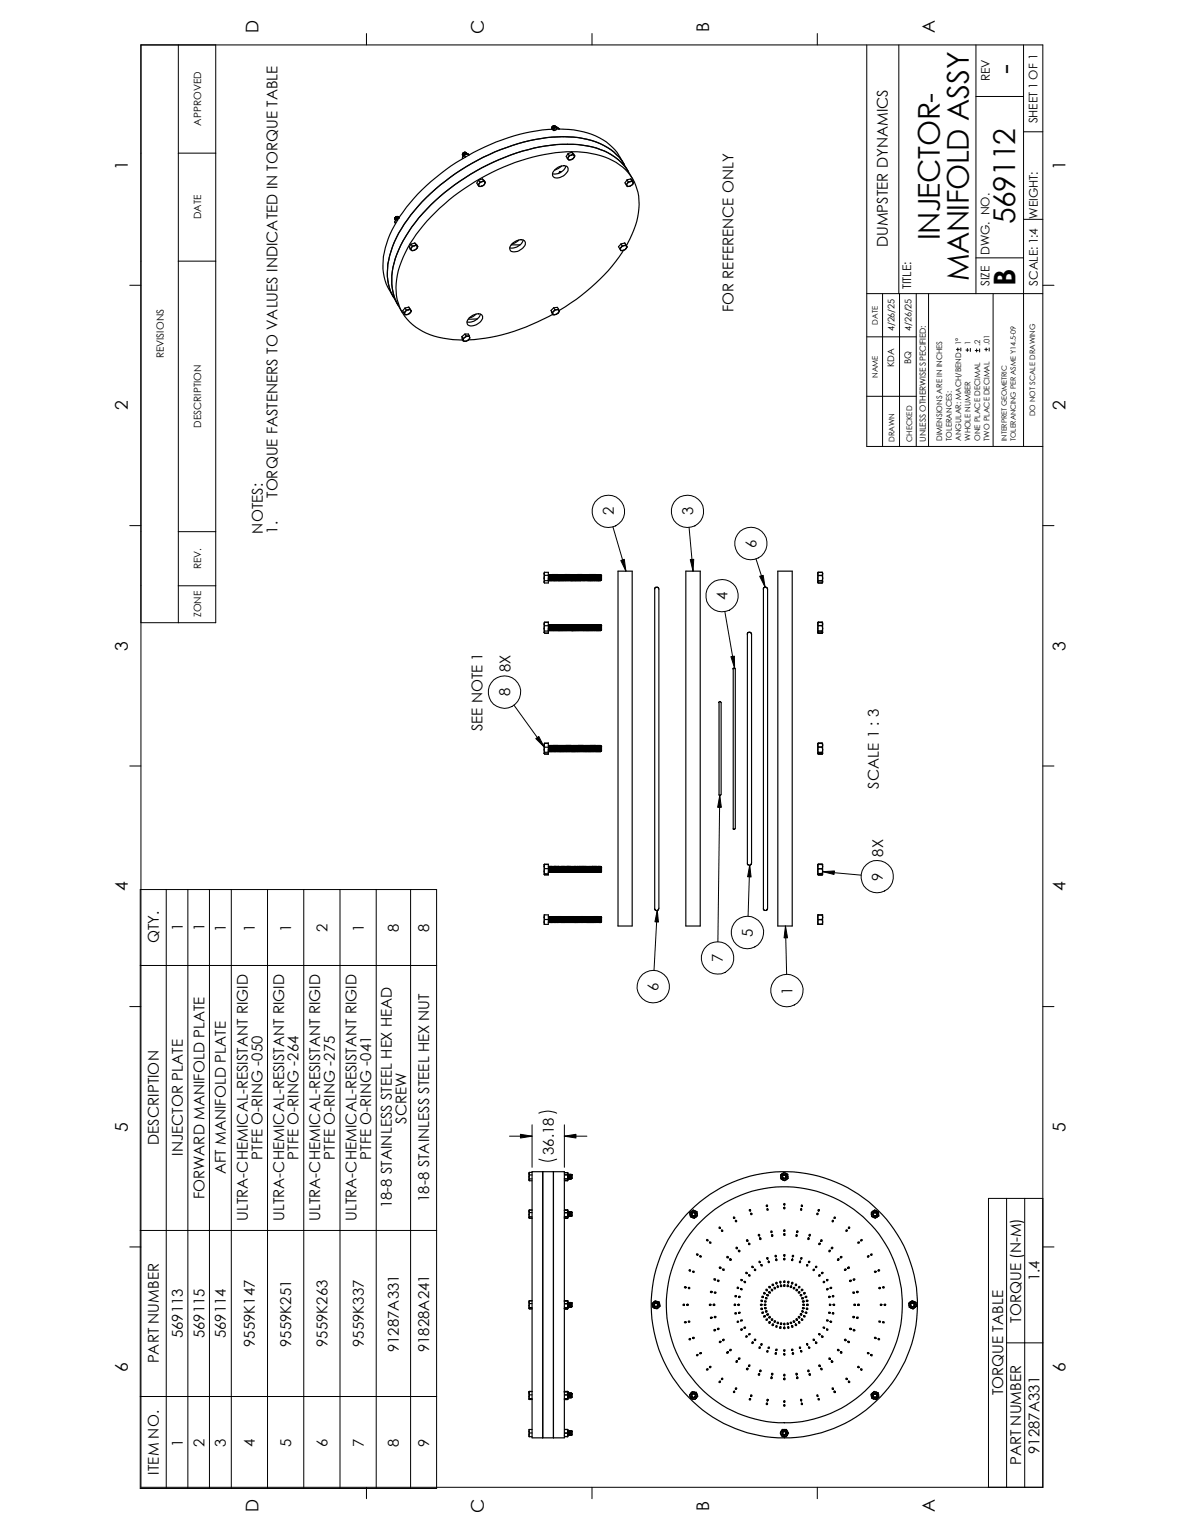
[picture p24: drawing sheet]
<svg xmlns="http://www.w3.org/2000/svg" width="216mm" height="279mm" viewBox="0 0 216 279" stroke-linecap="round" stroke-linejoin="round" font-family="sans-serif">
<defs><g id="words">
<g font-size="5.5">
<text x="185.1" y="13.6" transform="rotate(-90 185.1 13.6)">-</text>
<text x="185.1" y="40.9" transform="rotate(-90 185.1 40.9)">569112</text>
<text x="171.4" y="43.8" transform="rotate(-90 171.4 43.8)">INJECTOR-</text>
<text x="176.6" y="51.3" transform="rotate(-90 176.6 51.3)">MANIFOLD ASSY</text>
<text x="185.2" y="52.1" transform="rotate(-90 185.2 52.1)">B</text>
</g>
<g font-size="3.2">
<text x="129.3" y="5.8" transform="rotate(-90 129.3 5.8)">B</text>
<text x="47.1" y="6.1" transform="rotate(-90 47.1 6.1)">D</text>
<text x="88.3" y="6.2" transform="rotate(-90 88.3 6.2)">C</text>
<text x="170.5" y="6.1" transform="rotate(-90 170.5 6.1)">A</text>
<text x="23.3" y="31" transform="rotate(-90 23.3 31)">1</text>
<text x="194.3" y="31" transform="rotate(-90 194.3 31)">1</text>
<text x="23.3" y="74.8" transform="rotate(-90 23.3 74.8)">2</text>
<text x="194.3" y="74.8" transform="rotate(-90 194.3 74.8)">2</text>
<text x="23.3" y="118.7" transform="rotate(-90 23.3 118.7)">3</text>
<text x="194.3" y="118.7" transform="rotate(-90 194.3 118.7)">3</text>
<text x="23.3" y="162.5" transform="rotate(-90 23.3 162.5)">4</text>
<text x="194.3" y="162.5" transform="rotate(-90 194.3 162.5)">4</text>
<text x="23.3" y="206.4" transform="rotate(-90 23.3 206.4)">5</text>
<text x="194.3" y="206.4" transform="rotate(-90 194.3 206.4)">5</text>
<text x="23.3" y="250.2" transform="rotate(-90 23.3 250.2)">6</text>
<text x="194.3" y="250.2" transform="rotate(-90 194.3 250.2)">6</text>
<text x="47.1" y="275.7" transform="rotate(-90 47.1 275.7)">D</text>
<text x="88.3" y="275.9" transform="rotate(-90 88.3 275.9)">C</text>
<text x="129.3" y="275.5" transform="rotate(-90 129.3 275.5)">B</text>
<text x="170.5" y="275.7" transform="rotate(-90 170.5 275.7)">A</text>
</g>
<g font-size="2.7">
<text x="161.9" y="45.1" transform="rotate(-90 161.9 45.1)">DUMPSTER DYNAMICS</text>
<text x="133.7" y="56.9" transform="rotate(-90 133.7 56.9)">FOR REFERENCE ONLY</text>
<text x="50.6" y="90.8" transform="rotate(-90 50.6 90.8)">TORQUE FASTENERS TO VALUES INDICATED IN TORQUE TABLE</text>
<text x="111.9" y="94" transform="rotate(-90 111.9 94)">2</text>
<text x="126.4" y="94" transform="rotate(-90 126.4 94)">3</text>
<text x="47.9" y="97.3" transform="rotate(-90 47.9 97.3)">NOTES:</text>
<text x="50.6" y="97.3" transform="rotate(-90 50.6 97.3)">1.</text>
<text x="137.9" y="99.9" transform="rotate(-90 137.9 99.9)">6</text>
<text x="132.7" y="109.4" transform="rotate(-90 132.7 109.4)">4</text>
<text x="93.1" y="122.6" transform="rotate(-90 93.1 122.6)">8X</text>
<text x="93" y="127" transform="rotate(-90 93 127)">8</text>
<text x="88" y="133.4" transform="rotate(-90 88 133.4)">SEE NOTE 1</text>
<text x="160.3" y="143.8" transform="rotate(-90 160.3 143.8)">SCALE 1 : 3</text>
<text x="161" y="160.6" transform="rotate(-90 161 160.6)">9</text>
<text x="161.1" y="156.3" transform="rotate(-90 161.1 156.3)">8X</text>
<text x="29" y="172.1" transform="rotate(-90 29 172.1)">QTY.</text>
<text x="33.3" y="169.9" transform="rotate(-90 33.3 169.9)">1</text>
<text x="37.3" y="169.9" transform="rotate(-90 37.3 169.9)">1</text>
<text x="41.2" y="169.9" transform="rotate(-90 41.2 169.9)">1</text>
<text x="46.5" y="169.9" transform="rotate(-90 46.5 169.9)">1</text>
<text x="53.1" y="169.9" transform="rotate(-90 53.1 169.9)">1</text>
<text x="59.7" y="169.9" transform="rotate(-90 59.7 169.9)">2</text>
<text x="66.3" y="169.9" transform="rotate(-90 66.3 169.9)">1</text>
<text x="72.8" y="169.9" transform="rotate(-90 72.8 169.9)">8</text>
<text x="78.3" y="169.9" transform="rotate(-90 78.3 169.9)">8</text>
<text x="137.3" y="170.8" transform="rotate(-90 137.3 170.8)">5</text>
<text x="131.8" y="175.5" transform="rotate(-90 131.8 175.5)">7</text>
<text x="120.1" y="180.7" transform="rotate(-90 120.1 180.7)">6</text>
<text x="144.5" y="181.4" transform="rotate(-90 144.5 181.4)">1</text>
<text x="29" y="208.8" transform="rotate(-90 29 208.8)">DESCRIPTION</text>
<text x="74.1" y="204.9" transform="rotate(-90 74.1 204.9)">SCREW</text>
<text x="33.3" y="210.8" transform="rotate(-90 33.3 210.8)">INJECTOR PLATE</text>
<text x="41.2" y="214.1" transform="rotate(-90 41.2 214.1)">AFT MANIFOLD PLATE</text>
<text x="47.8" y="211.5" transform="rotate(-90 47.8 211.5)">PTFE O-RING -050</text>
<text x="54.5" y="211.5" transform="rotate(-90 54.5 211.5)">PTFE O-RING -264</text>
<text x="61.1" y="211.5" transform="rotate(-90 61.1 211.5)">PTFE O-RING -275</text>
<text x="67.7" y="211.5" transform="rotate(-90 67.7 211.5)">PTFE O-RING -041</text>
<text x="101" y="210.7" transform="rotate(-90 101 210.7)">36.18</text>
<text x="37.3" y="218.7" transform="rotate(-90 37.3 218.7)">FORWARD MANIFOLD PLATE</text>
<text x="71.4" y="220.4" transform="rotate(-90 71.4 220.4)">18-8 STAINLESS STEEL HEX HEAD</text>
<text x="78.3" y="219.2" transform="rotate(-90 78.3 219.2)">18-8 STAINLESS STEEL HEX NUT</text>
<text x="45.2" y="222.7" transform="rotate(-90 45.2 222.7)">ULTRA-CHEMICAL-RESISTANT RIGID</text>
<text x="51.8" y="222.7" transform="rotate(-90 51.8 222.7)">ULTRA-CHEMICAL-RESISTANT RIGID</text>
<text x="58.4" y="222.7" transform="rotate(-90 58.4 222.7)">ULTRA-CHEMICAL-RESISTANT RIGID</text>
<text x="65" y="222.7" transform="rotate(-90 65 222.7)">ULTRA-CHEMICAL-RESISTANT RIGID</text>
<text x="189.5" y="233.6" transform="rotate(-90 189.5 233.6)">1.4</text>
<text x="33.3" y="244.1" transform="rotate(-90 33.3 244.1)">569113</text>
<text x="37.3" y="244.1" transform="rotate(-90 37.3 244.1)">569115</text>
<text x="41.2" y="244.1" transform="rotate(-90 41.2 244.1)">569114</text>
<text x="46.5" y="245.7" transform="rotate(-90 46.5 245.7)">9559K147</text>
<text x="53.1" y="245.7" transform="rotate(-90 53.1 245.7)">9559K251</text>
<text x="59.7" y="245.7" transform="rotate(-90 59.7 245.7)">9559K263</text>
<text x="66.3" y="245.7" transform="rotate(-90 66.3 245.7)">9559K337</text>
<text x="186.2" y="241.3" transform="rotate(-90 186.2 241.3)">TORQUE (N-M)</text>
<text x="29" y="248.7" transform="rotate(-90 29 248.7)">PART NUMBER</text>
<text x="72.8" y="246.6" transform="rotate(-90 72.8 246.6)">91287A331</text>
<text x="78.3" y="246.6" transform="rotate(-90 78.3 246.6)">91828A241</text>
<text x="182.9" y="254.5" transform="rotate(-90 182.9 254.5)">TORQUE TABLE</text>
<text x="33.3" y="263.8" transform="rotate(-90 33.3 263.8)">1</text>
<text x="37.3" y="263.8" transform="rotate(-90 37.3 263.8)">2</text>
<text x="41.2" y="263.8" transform="rotate(-90 41.2 263.8)">3</text>
<text x="46.5" y="263.8" transform="rotate(-90 46.5 263.8)">4</text>
<text x="53.1" y="263.8" transform="rotate(-90 53.1 263.8)">5</text>
<text x="59.7" y="263.8" transform="rotate(-90 59.7 263.8)">6</text>
<text x="66.3" y="263.8" transform="rotate(-90 66.3 263.8)">7</text>
<text x="72.8" y="263.8" transform="rotate(-90 72.8 263.8)">8</text>
<text x="78.3" y="263.8" transform="rotate(-90 78.3 263.8)">9</text>
<text x="29" y="268.9" transform="rotate(-90 29 268.9)">ITEM NO.</text>
<text x="186.2" y="267.2" transform="rotate(-90 186.2 267.2)">PART NUMBER</text>
<text x="189.5" y="265.2" transform="rotate(-90 189.5 265.2)">91287A331</text>
</g>
<g font-size="2.2">
<text x="180.5" y="14.8" transform="rotate(-90 180.5 14.8)">REV</text>
<text x="189.2" y="22.5" transform="rotate(-90 189.2 22.5)">SHEET 1 OF 1</text>
<text x="189.3" y="39.9" transform="rotate(-90 189.3 39.9)">WEIGHT:</text>
<text x="180.4" y="46.5" transform="rotate(-90 180.4 46.5)">DWG. NO.</text>
<text x="166.1" y="52.8" transform="rotate(-90 166.1 52.8)">TITLE:</text>
<text x="180.4" y="52.2" transform="rotate(-90 180.4 52.2)">SIZE</text>
<text x="189.2" y="52.1" transform="rotate(-90 189.2 52.1)">SCALE: 1:4</text>
</g>
<g font-size="1.8">
<text x="36.7" y="22.9" transform="rotate(-90 36.7 22.9)">APPROVED</text>
<text x="36.7" y="40" transform="rotate(-90 36.7 40)">DATE</text>
<text x="29.8" y="65.4" transform="rotate(-90 29.8 65.4)">REVISIONS</text>
<text x="36.7" y="78" transform="rotate(-90 36.7 78)">DESCRIPTION</text>
<text x="36.7" y="103.8" transform="rotate(-90 36.7 103.8)">REV.</text>
<text x="36.7" y="112.6" transform="rotate(-90 36.7 112.6)">ZONE</text>
</g>
<g font-size="1.7">
<text x="163.1" y="60.4" transform="rotate(-90 163.1 60.4)">4/26/25</text>
<text x="166.2" y="60.4" transform="rotate(-90 166.2 60.4)">4/26/25</text>
<text x="163.1" y="66.9" transform="rotate(-90 163.1 66.9)">KDA</text>
<text x="166.1" y="66.4" transform="rotate(-90 166.1 66.4)">BQ</text>
</g>
<text font-size="1.5" x="168.9" y="80.6" transform="rotate(-90 168.9 80.6)">UNLESS OTHERWISE SPECIFIED:</text>
<g font-size="1.4">
<text x="160.1" y="59.2" transform="rotate(-90 160.1 59.2)">DATE</text>
<text x="175.2" y="62.9" transform="rotate(-90 175.2 62.9)">1°</text>
<text x="177" y="63" transform="rotate(-90 177 63)">1</text>
<text x="178.7" y="63.1" transform="rotate(-90 178.7 63.1)">.2</text>
<text x="180.4" y="62.9" transform="rotate(-90 180.4 62.9)">.01</text>
<text x="160.1" y="68.9" transform="rotate(-90 160.1 68.9)">NAME</text>
<text x="188.8" y="75.9" transform="rotate(-90 188.8 75.9)">DO NOT SCALE DRAWING</text>
<text x="163.1" y="80.6" transform="rotate(-90 163.1 80.6)">DRAWN</text>
<text x="166.3" y="80.6" transform="rotate(-90 166.3 80.6)">CHECKED</text>
<text x="171.8" y="80.4" transform="rotate(-90 171.8 80.4)">DIMENSIONS ARE IN INCHES</text>
<text x="173.6" y="80.4" transform="rotate(-90 173.6 80.4)">TOLERANCES:</text>
<text x="175.2" y="80.4" transform="rotate(-90 175.2 80.4)">ANGULAR: MACH/BEND</text>
<text x="177" y="80.4" transform="rotate(-90 177 80.4)">WHOLE NUMBER</text>
<text x="178.7" y="80.4" transform="rotate(-90 178.7 80.4)">ONE PLACE DECIMAL</text>
<text x="180.4" y="80.4" transform="rotate(-90 180.4 80.4)">TWO PLACE DECIMAL</text>
</g>
<g font-size="1.3">
<text x="183.6" y="80.4" transform="rotate(-90 183.6 80.4)">INTERPRET GEOMETRIC</text>
<text x="185.2" y="80.4" transform="rotate(-90 185.2 80.4)">TOLERANCING PER ASME Y14.5-09</text>
</g>
</g></defs>
<g fill="none" stroke="#000" stroke-width=".18">
<path d="M25.7 8.2h164.5v263h-164.5zM32.5 8.2v105.4M39.3 8.2v105.4h-13.6M66.8 6.1v2.1M107.9 6.1v2.1M149 6.1v2.1M158.1 8.2v73.2h32.1M163.9 8.2v45.4M178 17.6h8.6M178 8.2v45.4M186.6 8.2v73.1M32.5 27.9h6.8"/>
<path d="M186.6 24h3.6M23.7 52h2M32.5 47.6h6.8M158.1 53.6h32.1M160.9 53.6v27.8M164 53.6v27.8M167.1 53.6v27.8M169.3 53.6v27.8M178 47h8.6M181.1 53.6v27.7M186.6 40h3.6M190.2 52h2"/>
<path d="M158.1 72.3h9M158.1 61.4h9M174.4 63.7h.6M174.7 63.5v.5M175.2 63.5v.5M176.1 63.8h.5M176.4 63.5v.6M176.9 63.5v.6M177.8 63.9h.6M178.1 63.6v.6M178.6 63.6v.6M179.6 63.7h.5"/>
<path d="M179.8 63.5v.5M180.4 63.5v.5M23.7 95.9h2M32.5 97h6.8M111.8 96.1l2.3 8.1M125.7 96.2l.7 8M190.2 95.9h2M32.5 106.8h6.8M132.2 111.5l1.8 10.3M137.9 101.9l1.6 5.1M23.7 139.7h2M93.7 128.6l5.5 7.6"/>
<path d="M190.2 139.7h2M131.2 145.1l-.3 26.7M136.7 157.8l-.3 9.3M150 159l7 .6M25.6 162.2h54v109.3h-54zM25.6 176.1h54M30.3 162.2v109.3M34.3 162.2v109.3M38.2 162.2v109.3M42.2 162.2v109.3M48.8 162.2v109.3M55.4 162.2v109.3"/>
<path d="M62 162.2v109.3M68.6 162.2v109.3M74.9 162.2v109.3M119.9 166l-.6 11M143.2 168.9l.2 8.8M23.7 183.6h2M190.2 183.6h2M92.9 207.2h4.1M97 205.1v7.8M98.3 211.4a3.7 3.7 0 0 0 3.2 0M98.3 203a3.7 3.7 0 0 1 3.2 0M102.9 205.1v7.8"/>
<path d="M102.9 207.2h4.1M183.5 218.6v52.6M186.9 218.6v52.6M190.2 218.6h-10v52.6M23.7 227.4h2M25.6 224.4h54M190.2 227.4h2M25.6 254.7h54M183.5 244.9h6.7M66.8 271.2v2.1M107.9 271.2v2.1M149 271.2v2.1"/>
<circle cx="110.9" cy="93.3" r="2.96"/>
<circle cx="125.4" cy="93.3" r="2.96"/>
<circle cx="136.9" cy="99.1" r="2.96"/>
<circle cx="131.7" cy="108.6" r="2.96"/>
<circle cx="92" cy="126.2" r="2.96"/>
<circle cx="160" cy="159.9" r="2.95"/>
<circle cx="119.1" cy="179.9" r="2.95"/>
<circle cx="130.8" cy="174.7" r="2.96"/>
<circle cx="136.3" cy="170.1" r="2.96"/>
<circle cx="143.5" cy="180.6" r="2.96"/>
</g>
<g fill="none" stroke="#000" stroke-width=".21">
<path d="M72 39.7v.3M72 39.7h.1M72.1 39.7l.4-.2 .3 .1a.48 .48 0 0 0-.7 .5zM72.2 39.8l.6-.1a.47 .47 0 0 0-.7 .5zM72.3 39.5l-.3 .2M72.3 39.5h.2l-.5 .2M72.3 39.5l-.3 .2v.3M72.3 39.5l.4 .1M72.3 39.5l-.2 .2M72.3 39.9l-.1 .3M72.3 40l-.2 .2M72.3 40h.1"/>
<path d="M72.3 40l.2 .2M72.4 40l.1 .2M72.5 39.5l-.5 .2M72.6 39.8h.1M72.7 39.8l-.3 .2M72.8 39.8h-.1M84.3 28.8h.1M84.3 28.8l.1 .1M84.4 28.1v.2M84.4 28.4v.1M84.5 28.1l.4-.3 .2 .1a.48 .48 0 0 0-.7 .5zM84.6 27.8l-.2 .3v.2"/>
<path d="M84.6 27.8l.4 .1M84.6 27.8l-.2 .2M84.6 27.8l-.2 .3M84.7 28.3l-.4 .5M84.7 28.3l.1 .3M84.7 28.3h.1M84.7 28.3l.2 .3M84.8 27.8l-.4 .3M84.8 27.8l-.4 .2 .2-.2M84.8 27.8h-.2M84.8 27.7v.1M84.8 27.8h.1"/>
<path d="M85.1 27.9h.1M85.1 28l-.5 .1-.2 .4M85.1 28.1a.4 .4 0 0 0-.5-.1 .4 .4 0 0 0-.2 .5M85.2 28.1a.44 .44 0 0 0-.7 .4M85.2 28.1l-.2-.1-.4 .2-.1 .3M85.3 28.1l-.6 .2M85.3 28.1l.2 .2M85.3 28.1h.1M87.2 33.7l.1 .2M87.3 32.8l.2 .4M87.3 32.8l-.4 .6 .3 .3M87.3 33.9h.5"/>
<path d="M87.4 33.5l-.1 .4M87.4 33.5l-.2 .2M87.5 33.2l-.1 .3M87.9 33.1l-.5 .4M87.9 33.1l.5 .1M87.9 33.1l-.4 .1M88 32.6l-.7 .2M88 32.6l.2 .4M88 32.6l.5 .7M88.2 33l-.3 .1M88.2 33l.2 .2M88.3 33.6l-.5 .3"/>
<path d="M88.4 33.2l.1 .1M88.4 33.2l-.1 .4M88.5 33.3l-.2 .3M100.9 23.4l-.1 .2 .7-.3a.36 .36 0 0 1-.2 .5 .36 .36 0 0 1-.5-.2l.3-.3 .4-.1h-.3zM100.9 23l-.3 .4 .1-.2M100.9 23l-.2 .1M100.9 23h.4M100.9 23l-.2 .2M101 23.4h.1M101 23.4v.2M101 23.4l-.1 .2M101.1 22.9l-.2 .1"/>
<path d="M101.1 22.9l-.4 .2M101.1 22.9h.1M101.1 22.9l-.4 .3M101.3 30.9a1.73 1.73 0 0 1 2.2-.4 1.27 1.27 0 0 1-.8 1.6 1.42 1.42 0 0 1-1.9 0v-.6zM101.4 23.1a.44 .44 0 0 0-.7 .5 .47 .47 0 0 1 .7-.4M101.4 23.1h.1M101.4 23.1a.46 .46 0 0 0-.7 .4M101.4 23.2a.47 .47 0 0 0-.7 .4M101.4 23.1v.1M101.6 23.2l-.6 .2M101.6 23.2l.4 .3M101.6 23.2h.1"/>
<path d="M101.6 23.2l.2 .3M101.6 23.2l.3 .3M102.1 31.3l.1 .2M102.1 31.3h.3M102.1 31.3l-.2 .3M102.4 30.3l-.6 .4-.7 .3M103.2 30.3a2.31 2.31 0 0 1-2.5 1.4M103.5 28.9l.1 .2M103.6 28l.2 .4M103.6 28l-.4 .5 .3 .4M103.6 28.6l-.1 .3M103.6 29.1l.2 .1 .3-.1"/>
<path d="M103.6 28.6v.5M103.6 29.1h.5M103.8 28.4l-.2 .2M104.2 28.3h.5M104.2 28.3l-.4 .1M104.2 28.3l-.6 .3M104.3 27.8l-.7 .2M104.3 27.8l.2 .3M104.3 27.8l.5 .6M104.5 28.1l-.3 .2M104.5 28.1l.2 .2M104.6 28.7l-.5 .4"/>
<path d="M104.7 28.3l.1 .1M104.7 28.3l-.1 .4M104.8 28.4l-.2 .3M113.8 30a10.4 10.4 0 0 0-8.3-6.1 29 29 0 0 0-16.1 2.5 38.5 38.5 0 0 0-16.5 13 16.6 16.6 0 0 0-3.1 9.7l.2 1.4 .4 1.3 1.4 2.4M113.8 30l.8 1.3M113.8 30a10.1 10.1 0 0 0-7.5-4.7 27.5 27.5 0 0 0-15 2 37.3 37.3 0 0 0-18.6 15.2 14.1 14.1 0 0 0-1.9 9.4l.4 1.3 .6 1M114.2 33.7l.1 .2M114.3 33.9l.5 .1M114.3 33.9l.1 .1h.4M114.3 32.8l.3 .4M114.3 32.8l-.3 .6 .2 .3M114.4 33.5l-.1 .1v.3"/>
<path d="M114.4 33.5l-.2 .2M114.6 33.2l-.2 .3M114.6 31.3a10.8 10.8 0 0 0-8.3-4.8 30.1 30.1 0 0 0-16.4 3.1 36.8 36.8 0 0 0-15.9 13.4 14.3 14.3 0 0 0-2.3 10.2l.3 1.3 .5 1.1M114.6 31.3l.8 1.4M114.9 33.1l-.5 .4M114.9 33.1l.5 .1M114.9 33.1l-.3 .1M115 32.6l-.7 .2M115 32.6l.2 .4M115 32.6l.5 .7M115.2 33l-.3 .1M115.2 33l.2 .2"/>
<path d="M115.4 33.6l-.6 .4M115.4 33.2v.4M115.4 33.2l.1 .1M115.5 33.3l-.1 .3M71.8 54.2l.7 1.4M72 40.5l.1 .3zM72.1 40.1v.1M72.1 40.2l-.1 .3M72.2 40.2l.1-.3 .5-.2-.6 .2v.3M72.5 55.6l.8 1.4M73.6 57.1l.2 .2M73.8 57.3l.5 .1"/>
<path d="M73.8 57.3l.1 .1h.4M73.9 56.2l.2 .3M73.9 56.2l-.5 .5 .2 .4M73.9 56.9l-.1 .1v.3M73.9 56.9l-.3 .2M74.1 56.5l-.2 .4M74.1 56.5h.3M74.4 56.5l-.5 .4M74.4 56.5l.5 .1M74.5 56l-.6 .2M74.5 56l.2 .4M74.5 56l.5 .7"/>
<path d="M74.7 56.4l-.3 .1M74.7 56.4l.2 .2M74.8 45.4l.2 .2M74.8 57l-.5 .4M74.9 56.6l.1 .1M74.9 56.6l-.1 .4M75 44.5l.2 .4M75 44.5l-.4 .5 .2 .4M75 45.2v.4M75 45.6l.5 .1M75 45.2l-.2 .2M75 45.6l.1 .1h.4"/>
<path d="M75 56.7l-.2 .3M75.2 44.9l-.2 .3M75.5 44.8l-.5 .4M75.5 44.8l-.3 .1M75.5 44.8l.6 .1M75.6 44.3l-.6 .2M75.6 44.3l.2 .4M75.6 44.3l.6 .7M75.8 44.7l-.3 .1M75.8 44.7l.3 .2M76 45.3l-.5 .4M76.1 44.9l-.1 .4"/>
<path d="M76.1 44.9l.1 .1M76.2 45l-.2 .3M85.7 57.9a1.65 1.65 0 0 1 2.2-.4 1.43 1.43 0 0 1-1 1.7 1.19 1.19 0 0 1-1.7-.1v-.6zM86.8 57.3l-.6 .4-.7 .3M87.1 58.1l-1.7 .1M87.6 57.3a2.27 2.27 0 0 1-2.4 1.4M93.2 44.7h1.6M93.5 44.4a1.65 1.65 0 0 1 2.2-.4 1.19 1.19 0 0 1-.8 1.5 1.58 1.58 0 0 1-1.8 .2l-.1-.7zM94.6 43.8l-.6 .4-.7 .3M95.4 43.8a2.27 2.27 0 0 1-2.4 1.4M100.5 56.6l.2 .4M100.5 56.6l.3 .8"/>
<path d="M100.7 57l.1 .2M100.8 57.2l.4 .2M100.8 57.2v.2M100.8 57.3a35.4 35.4 0 0 1-15.4 4.7M101 56.8l-.3 .2M101 56.1h.6l.3 .3M101 56.1l.2 .4M101 56.1l-.5 .5M101 56.8l-.2 .4M101.2 56.5l-.2 .3M101.2 57.4h-.4M101.2 56.5h.4"/>
<path d="M101.6 56.5l.3 .1M101.6 56.5l-.6 .3M101.8 57.1l-.6 .3M101.9 56.4l-.3 .1M101.9 56.4v.2M101.9 56.6l-.1 .5M101.9 56.6l.1 .2-.2 .3M113 45.3l.2 .3M113.2 45.6l.4 .1M113.2 45.6v.1h.4M113.2 45.1v.5M113.2 45.1l-.2 .2"/>
<path d="M113.2 44.5l.7-.2 .2 .4M113.2 44.5l.3 .3M113.2 44.5l-.4 .5 .2 .3M113.5 44.8l-.3 .3M113.7 45.6a35.6 35.6 0 0 1-11.8 11M113.8 44.8h-.3M113.8 44.8l.5 .1M113.8 44.8l-.6 .3M114.1 45.3l-.5 .4M114.1 44.7l-.3 .1M114.1 44.7l.2 .2M114.1 44.7l.2 .3"/>
<path d="M114.2 44.8a14.1 14.1 0 0 0 2.1-9.7 9.1 9.1 0 0 0-6.7-6.7 23.7 23.7 0 0 0-13.5 .5 38.5 38.5 0 0 0-21.3 15.5 14.9 14.9 0 0 0-2.5 9.5 9.3 9.3 0 0 0 7.7 7.6l2.6 .4 1.8 .1M114.3 44.9v.1M114.3 44.9v.2l-.2 .2M114.3 45l-.2 .3M84.2 61.4l.2 .3M84.2 61.4l.1 .5 .2 .3M84.4 61.7l.1 .3M84.5 62.2h.3M84.5 62v.2M84.5 62l.3 .2M84.7 61.6l-.2 .4M84.7 61.6l-.3 .1"/>
<path d="M84.8 60.9h.6l.2 .4M84.8 60.9l.2 .4M84.8 60.9l-.6 .5M85 61.3l-.3 .3M85 61.3h.3M85.3 61.3l.3 .3M85.3 61.3l-.6 .3M85.4 62l-.6 .2M85.6 61.3h-.3M85.6 61.3v.3M85.6 61.6l-.2 .4M99.2 113.8v.8"/>
<path d="M99.2 114.6v.7M99.2 104.6v.8M99.2 105.4v.7M99.2 113.8l.1 .3M99.2 114.6l.1 .5M99.2 115.3l.1 .1M99.2 104.6l.1 .3M99.2 105.4l.1 .5M99.2 106.1l.1 .2M99.3 104.4l-.1 .2M99.3 104.4h.7v1.9h-.7M99.3 114.1l-.1 .5"/>
<path d="M99.3 113.5l-.1 .3M99.3 104.9l-.1 .5M99.3 113.5h.7M99.3 104.9h.7M99.3 114.1h.7M99.3 115.1h.7M99.3 115.1l-.1 .2M99.3 105.9l-.1 .2M100 113.4v2.1h-.7l-.1-.2M100 114.5v.5M100 105.4v.5h-.7M100 115h.1"/>
<path d="M100 113.9l.1 .1M100 104.8h.1M100.1 114v1M100.1 104.8v1M100.1 113.9l.1 1.1M100.1 104.8l.1 1.1M100.1 104.8h.1M100.1 113.9v.1M100.1 113.9h.1M100.1 113.9l.1 .1M100.1 115h.1M100.1 104.8l.1 .1"/>
<path d="M100.1 105.8l.1 .1M100.1 115h-.1M100.1 105.8l-.1 .1M100.2 114v.9M100.2 104.9v.9M100.2 115h.1M100.2 114h.1M100.2 105.9h.1M100.2 104.9h.1M100.2 114l.1 .9M100.2 104.9l.1 .9M100.2 114.9v.1"/>
<path d="M100.2 113.9v.1M100.2 105.8v.1M100.2 104.8v.1M100.2 113.9l.1 1.1M100.2 104.8l.1 1.1M100.2 113.9h.1M100.2 114.9h.1M100.2 104.8h.1M100.2 105.8h.1M100.3 113.9l.1 1.1M100.3 104.8l.1 1.1M100.3 113.9l.1 1"/>
<path d="M100.3 114.9v.1M100.3 105.8v.1M100.3 113.9h.1M100.3 115h.1M100.3 105.9h.1M100.4 115h.1M100.4 113.9l.1 1.1M100.4 104.8l.1 1.1M100.4 114.9v.1M100.4 113.9h.1M100.4 104.8h.1M100.5 113.9l.1 1"/>
<path d="M100.5 104.8v.1M100.5 113.9v.2M100.5 113.9h.1M100.5 113.9v1.1M100.5 104.8v1.1M100.5 115h.1M100.5 105.9h.1M100.5 114.1l.1 .8M100.5 104.9l.1 .9M100.6 113.9l.1 1.1M100.6 104.8l.1 1.1M100.6 113.9l-.1 .2"/>
<path d="M100.6 104.8l-.1 .1M100.6 113.9h.1M100.6 104.8h.1M100.6 113.9l.1 .2M100.6 114.9l-.1 .1M100.6 114.9l.1 .1M100.6 104.8l.1 .1M100.6 105.8l-.1 .1M100.6 105.8l.1 .1M100.7 115h.1M100.7 114.1l.1 .8M100.7 104.9l.1 .9"/>
<path d="M100.7 114.1l.1-.2 .1 1.1M100.7 105.9h.1M100.8 113.9l.1 1.1M100.8 104.8l.1 1.1M100.8 113.9l.1 .2M100.8 114.9l-.1 .1M100.8 114.9l.1 .1M100.8 104.8l.1 .1M100.8 105.8l-.1 .1M100.8 104.8l-.1 .1M100.8 105.8l.1 .1M100.8 104.8h.1"/>
<path d="M100.8 113.9h.1M100.9 105.9h.1M100.9 115h.1M100.9 114.1l.1 .8M100.9 104.9l.1 .9M101 113.9v1.1M101 104.8v1.1M101 113.9v.2M101 114.9l-.1 .1M101 113.9l-.1 .2M101 114.9v.1M101 104.8v.1"/>
<path d="M101 105.8l-.1 .1M101 104.8l-.1 .1M101 105.8v.1M101 104.8h.1M101 113.9h.1M101 114.1l.1 .8M101 104.9l.1 .9M101 115h.1M101.1 113.9l.1 1.1M101.1 104.8l.1 1.1M101.1 113.9l.1 .2M101.1 114.9l-.1 .1"/>
<path d="M101.1 113.9l-.1 .2M101.1 114.9l.1 .1M101.1 104.8l.1 .1M101.1 105.8l-.1 .1M101.1 104.8l-.1 .1M101.1 105.8l.1 .1M101.1 104.8h.1M101.1 113.9h.1M101.2 105.9h.1M101.2 115h.1M101.2 114.1l.1 .8M101.2 104.9l.1 .9"/>
<path d="M101.3 113.9l.1 .2M101.3 114.9l-.1 .1M101.3 113.9l-.1 .2M101.3 114.9l.1 .1M101.3 104.8l.1 .1M101.3 105.8l-.1 .1M101.3 104.8l-.1 .1M101.3 105.8l.1 .1M101.3 113.9l.1 1.1M101.3 104.8l.1 1.1M101.3 104.8h.1M101.3 113.9h.1"/>
<path d="M101.4 114.1l.1 .8M101.4 104.9l.1 .9M101.4 115h.1M101.5 113.9l.1 1.1M101.5 104.8l.1 1.1M101.5 113.9l.1 .2M101.5 114.9l-.1 .1M101.5 113.9l-.1 .2M101.5 114.9l.1 .1M101.5 104.8l.1 .1M101.5 105.8l-.1 .1M101.5 104.8l-.1 .1"/>
<path d="M101.5 105.8l.1 .1M101.5 104.8h.1M101.5 113.9h.1M101.6 114.1v.8M101.6 104.9v.9M101.6 105.9h.1M101.6 115h.1M101.6 113.9l.1 1.1M101.6 104.8l.1 1.1M101.6 113.9l.1 .2M101.6 114.9v.1M101.6 113.9v.2"/>
<path d="M101.6 114.9l.1 .1M101.6 105.8v.1M101.6 104.8v.1M101.6 105.8l.1 .1M101.6 113.9h.1M101.6 104.8h.1M101.6 104.8l.1 1.1 .1-.1M101.7 104.8v.1M101.7 114.1l.1 .8M101.7 104.9l.1 .9M101.7 105.9h.1M101.7 115h.1"/>
<path d="M101.8 113.9l.1 1.1M101.8 104.8l.1 1.1M101.8 113.9l.1 .2M101.8 114.9l-.1 .1M101.8 113.9l-.1 .2M101.8 114.9l.1 .1M101.8 104.8l-.1 .1M101.8 105.8l.1 .1M101.8 113.9h.1M101.8 104.8h.1M101.9 104.8v1.1M101.9 104.8v.1"/>
<path d="M101.9 115h.1M101.9 105.9h.1M101.9 104.9l.2 1M101.9 104.9v1M101.9 114.1l.1 .8M101.9 115h.2M102 113.9l-.1 .2M102 104.8l-.1 .1M102 113.9h.1M102 104.8h.1M102 113.9l.1 1.1M102 104.8l.1 1.1"/>
<path d="M102 113.9l.1 1M102.1 115h.1M102.1 105.9h.1M102.1 114.9v.1M102.1 113.9l.1 1.1M102.1 104.8l.1 1.1M102.1 113.9h.1M102.1 104.8h.1M102.2 113.9l.1 1.1M102.2 104.8l.1 1.1M102.2 113.9v.2M102.2 104.8v.1"/>
<path d="M102.2 113.9h.1M102.2 115h.1M102.2 105.9h.1M102.2 104.9l.1 1M102.2 114.1l.1 .8M102.3 114.1l.1 .9M102.3 104.9l.1 1M102.3 114.9v.1M102.3 113.9v.2M102.3 104.8v.1M102.3 113.9h.1M102.3 104.8h.1"/>
<path d="M102.3 113.9l.1 1.1M102.3 104.8l.1 1.1M102.4 113.9l.1 1M102.4 104.8v1.1M102.4 113.9h.1M102.4 113.9v1.1M102.4 115h.1M102.4 105.9h.1M102.5 114.9l-.1 .1M102.5 113.9l.1 1.1M102.5 104.8l.1 1.1M102.5 113.9h.1"/>
<path d="M102.5 104.8h.1M102.5 113.9l.2 1M102.6 115h.1M102.6 105.9h.1M102.7 114.9l-.1 .1M102.7 113.9v1.1M102.7 104.8v1.1M102.7 113.9h.1M102.7 104.8h.1M102.7 113.9l.1 1M102.7 104.8l.1 .1M102.7 113.9l.1 .2"/>
<path d="M102.7 113.9l.1 1.1M102.7 104.8l.1 1.1M102.7 104.9l.2 .9M102.7 115h.1M102.7 105.9h.1M102.8 114.1l.1 .8M102.8 104.9l.1 .9M102.8 113.9l.1 1.1M102.8 104.8l.2 1.1M102.8 114.9v.1M102.8 113.9v.2M102.8 104.8v.1"/>
<path d="M102.8 113.9h.1M102.8 104.8h.1M102.9 113.9l.1 .2M102.9 114.9v.1M102.9 104.8l.1 .1M102.9 105.8l-.1 .1M102.9 105.8v.1M102.9 113.9h.1M102.9 113.9l.1 1.1M102.9 104.8l.1 1.1M102.9 115h.1M103 114.1v-.2l.1 1.1"/>
<path d="M103 105.9h.1M103 114.1v.8M103 104.9v.9M103 104.8v.1M103 113.9l.1 .2M103 114.9v.1M103 114.9l.1 .1M103 104.8l.1 .1M103 105.8v.1M103 105.8l.1 .1M103 104.8h.1M103 113.9h.1"/>
<path d="M103 113.9l.1 1.1M103 104.8l.1 1.1M103.1 114.1l.1 .8M103.1 104.9l.1 .9M103.1 105.9h.1M103.1 115h.1M103.2 113.9l.1 1.1M103.2 104.8l.1 1.1M103.2 113.9l.1 .2M103.2 114.9l-.1 .1M103.2 113.9l-.1 .2M103.2 114.9l.1 .1"/>
<path d="M103.2 104.8l.1 .1M103.2 105.8l-.1 .1M103.2 104.8l-.1 .1M103.2 105.8l.1 .1M103.2 104.8h.1M103.2 113.9h.1M103.3 105.9h.1M103.3 115h.1M103.3 114.1l.1 .8M103.3 104.9l.1 .9M103.4 113.9l.1 1.1M103.4 104.8l.1 1.1"/>
<path d="M103.4 113.9l.1 .2M103.4 114.9l-.1 .1M103.4 113.9l-.1 .2M103.4 114.9l.1 .1M103.4 104.8l.1 .1M103.4 105.8l-.1 .1M103.4 104.8l-.1 .1M103.4 105.8l.1 .1M103.4 104.8h.1M103.4 113.9h.1M103.5 114.1v.8M103.5 104.9v.9"/>
<path d="M103.5 105.9h.1M103.5 115h.1M103.5 113.9l.1 .2M103.5 114.9v.1M103.5 113.9v.2M103.5 114.9l.1 .1M103.5 104.8l.1 .1M103.5 105.8v.1M103.5 104.8v.1M103.5 105.8l.1 .1M103.5 113.9l.1 1.1M103.5 104.8l.1 1.1"/>
<path d="M103.5 104.8h.1M103.5 113.9h.1M103.6 115h.1M103.6 105.9h.1M103.6 114.1l.1 .8M103.6 104.9l.1 .9M103.7 113.9l.1 1.1M103.7 104.8l.1 1.1M103.7 113.9l.1 .2M103.7 114.9l-.1 .1M103.7 113.9l-.1 .2M103.7 114.9l.1 .1"/>
<path d="M103.7 104.8l.1 .1M103.7 105.8l-.1 .1M103.7 104.8l-.1 .1M103.7 105.8l.1 .1M103.7 104.8h.1M103.7 113.9h.1M103.8 115h.1M103.8 114.1l.1 .8M103.8 104.9l.1 .9M103.9 113.9l.1 1.1M103.9 104.8l.1 1.1M103.9 113.9l.1 .2"/>
<path d="M103.9 114.9l-.1 .1M103.9 113.9l-.1 .2M103.9 114.9l.1 .1M103.9 104.8l.1 .1M103.9 105.8l-.1 .1M103.9 104.8l-.1 .1M103.9 105.8l.1 .1M103.9 104.8h.1M103.9 113.9h.1M104 114.1l.1 .8M104 104.9l.1 .9M104 115h.1"/>
<path d="M104.1 113.9v1.1M104.1 114.9l-.1 .1M104.1 113.9l-.1 .2M104.1 114.9v.1M104.1 105.8l-.1 .1M104.1 104.8l-.1 .1M104.1 105.8l.1 .1M104.1 113.9h.1M104.1 104.8h.1M104.1 113.9l.1 1.1M104.1 113.9v.2M104.1 104.8v.1"/>
<path d="M104.1 105.9v-1.1l.1 1.1M104.1 104.9l.2 1M104.1 104.9l.1 1M104.1 114.1l.1 .8M104.1 115h.1M104.2 114.1v.8M104.2 113.9l.1 1.1M104.2 104.8l.1 1.1M104.2 114.9v.1M104.2 113.9l-.1 .2M104.2 114.9l.1 .1M104.2 113.9h.1"/>
<path d="M104.3 113.9v1.1M104.3 104.8v1.1M104.3 113.9l.1 1M104.3 104.8l-.2 .1M104.3 113.9h.1M104.3 115h.1M104.3 105.9h.1M104.4 113.9l.1 1.1M104.4 104.8l.1 1.1M104.4 114.9l-.1 .1M104.4 113.9h.1M104.4 104.8h.1"/>
<path d="M104.4 113.9l.1 1.1h-.2zM104.4 113.9l.2 1M104.5 115h.1M104.5 105.9h.1M104.6 113.9v1.1M104.6 104.8v1.1M104.6 113.9h.1M104.6 104.8h.1M104.6 113.9v.2M104.6 104.8v.1M104.6 113.9l.1 1.1M104.6 104.8l.1 1.1"/>
<path d="M104.6 115h.1M104.6 105.9h.1M104.6 104.9l.1 1M104.6 114.1l.1 .8M104.7 115h.1M104.7 114.1l.1 .9M104.7 104.9l.1 1M104.7 114.9v.1M104.7 113.9v.2M104.7 104.8v.1M104.7 113.9h.1M104.7 104.8h.1"/>
<path d="M104.7 113.9l.1 1.1M104.7 104.8l.1 1.1M104.8 113.9l.1 1.1M104.8 104.8l.1 1.1M104.8 113.9l.1 1M104.8 113.9h.1M104.8 115h.1M104.8 105.9h.1M104.9 114.9v.1M104.9 113.9l.1 1.1M104.9 104.8l.1 1.1M104.9 113.9h.1"/>
<path d="M104.9 104.8h.1M104.9 113.9l.2 1M104.9 104.8l.2 1M105 115h.1M105 105.9h.1M105.1 114.9l-.1 .1M105.1 113.9v1M105.1 104.8v1M105.1 113.9l.1 1.1M105.1 104.8l.1 1.1M105.1 113.9h.1M105.1 104.8h.1"/>
<path d="M105.1 113.9l.1 .2M105.1 114.9l.1 .1M105.1 104.8l.1 .1M105.1 105.8l-.1 .1M105.1 105.8l.1 .1M105.2 115h.1M105.2 105.9h.1M105.2 114.1l.1 .8M105.2 104.9l.1 .9M105.2 113.9v.2M105.2 104.8v.1M105.3 113.9l.1 1.1"/>
<path d="M105.3 104.8l.1 1.1M105.3 113.9l.1 .2M105.3 114.9l-.1 .1M105.3 114.9v.1M105.3 104.8l.1 .1M105.3 105.8l-.1 .1M105.3 105.8l.1 .1M105.3 104.8h.1M105.3 113.9h.1M105.4 114.1l.1 .8M105.4 104.9l.1 .9M105.4 105.9h.1"/>
<path d="M105.4 115h.1M105.5 113.9v1.1M105.5 113.9v.2M105.5 114.9l-.1 .1M105.5 113.9l-.1 .2M105.5 114.9v.1M105.5 104.8v.1M105.5 105.8l-.1 .1M105.5 104.8l-.1 .1M105.5 105.8v.1M105.5 104.8h.1M105.5 113.9h.1"/>
<path d="M105.5 104.8v1.1M105.5 115h.1M105.5 105.9h.1M105.5 114.1l.1 .8M105.5 104.9l.1 .9M105.6 113.9l.1 1.1M105.6 104.8l.1 1.1M105.6 113.9l.1 .2M105.6 114.9l-.1 .1M105.6 113.9l-.1 .2M105.6 114.9l.1 .1M105.6 104.8l.1 .1"/>
<path d="M105.6 105.8l-.1 .1M105.6 104.8l-.1 .1M105.6 105.8l.1 .1M105.6 104.8h.1M105.6 113.9h.1M105.7 105.9h.1M105.7 115h.1M105.7 114.1l.1 .8M105.7 104.9l.1 .9M105.8 113.9l.1 1.1M105.8 104.8l.1 1.1M105.8 113.9l.1 .2"/>
<path d="M105.8 114.9l-.1 .1M105.8 113.9l-.1 .2M105.8 114.9l.1 .1M105.8 104.8l.1 .1M105.8 105.8l-.1 .1M105.8 104.8l-.1 .1M105.8 105.8l.1 .1M105.8 104.8h.1M105.8 113.9h.1M105.9 115h.1M105.9 114.1l.1 .8M105.9 104.9l.1 .9"/>
<path d="M106 113.9v1.1M106 104.8v1.1M106 113.9v.2M106 114.9l-.1 .1M106 113.9l-.1 .2M106 114.9v.1M106 104.8v.1M106 105.8l-.1 .1M106 104.8l-.1 .1M106 105.8v.1M106 104.8h.1M106 113.9h.1"/>
<path d="M106 115h.1M106 114.1l.1 .8M106 104.9l.1 .9M106.1 113.9l.1 .2M106.1 114.9l-.1 .1M106.1 113.9l-.1 .2M106.1 114.9l.1 .1M106.1 104.8l.1 .1M106.1 105.8l-.1 .1M106.1 104.8l-.1 .1M106.1 105.8l.1 .1M106.1 114.9v.1"/>
<path d="M106.1 113.9l.1 1.1M106.1 104.8l.1 1.1M106.1 104.8h.1M106.1 113.9h.1M106.1 104.8l.2 1.1M106.2 105.9h.1M106.2 115h.1M106.2 114.1l.1 .8M106.2 104.9l.1 .9M106.3 113.9l.1 1.1M106.3 114.9l-.1 .1M106.3 113.9l-.1 .2"/>
<path d="M106.3 114.9l.1 .1M106.3 105.8v.1M106.3 104.8l-.1 .1M106.3 105.8l.1 .1M106.3 114.9v.1M106.3 104.8l.1 1.1M106.3 113.9h.1M106.3 104.8h.1M106.3 113.9l.1 .2M106.3 104.8l.1 .1M106.4 104.9l.2 1M106.4 104.9v1"/>
<path d="M106.4 114.1l.1 .8M106.4 115h.1M106.5 113.9l.1 1.1M106.5 104.8l.1 1.1M106.5 114.9l-.1 .1M106.5 113.9l-.1 .2M106.5 114.9l.1 .1M106.5 104.8l-.1 .1M106.5 113.9h.1M106.5 104.8h.1M106.5 113.9l.1 1M106.5 104.8l.1 .8v.3"/>
<path d="M106.6 115h.1M106.6 113.9l.1 1.1M106.6 104.8l.1 1.1M106.6 114.9v.1M106.6 104.8l.2 .2v.9l-.2-.2zM106.6 113.9h.1M106.7 113.9l.1 1.1M106.7 104.8l.1 1.1M106.7 113.9l.1 1M106.7 113.9h.1M106.7 115h.1M106.8 115h.1"/>
<path d="M106.8 113.9l.1 1.1M106.8 104.8l.1 .2v.9l-.1-.2zM106.8 113.9h.1M106.8 104.8l.1 1.1M106.8 113.9l.2 1M106.9 115h.1M107 113.9l.1 1.1M107 104.8l.1 1.1M107 114.9l-.1 .1M107 113.9h.1M107 113.9l.1 1M107 104.8v.9l.1 .2"/>
<path d="M107.1 115h.1M107.1 114.9v.1M107.1 113.9l.1 1.1M107.1 104.8l.1 1.1M107.1 113.9h.1M107.1 104.8h.1M107.2 113.9l.1 1M107.2 104.8l.1 1.1M107.2 113.9h.1M107.2 113.9l.1 1.1M107.2 115h.1M107.2 105.9h.1"/>
<path d="M107.3 115h.1M107.3 114.9v.1M107.3 113.9l.1 1M107.3 104.8l.1 1.1M107.3 113.9h.1M107.3 104.8h.1M107.3 113.9l.1 1.1M107.4 113.9v1.1M107.4 104.8v1.1M107.4 113.9v.2M107.4 114.9v.1M107.4 104.8v.1"/>
<path d="M107.4 114.9l-.1 .1M107.4 113.9h.1M107.4 115h.1M107.4 105.9h.1M107.4 114.1l.1 .8M107.4 104.9l.1 .9M107.4 104.9l.1-.1 .1 1.1M107.5 113.9l-.1 .2M107.5 113.9l.1 1.1M107.5 113.9h.1M107.5 113.9l.1 .2M107.5 114.9l-.1 .1"/>
<path d="M107.5 114.9l.1 .1M107.5 104.8l.1 .1M107.5 105.8l-.1 .1M107.5 105.8l.1 .1M107.5 104.8h.1M107.5 104.8l.1 1.1M107.6 114.1l.1 .8M107.6 104.9l.1 .9M107.6 115h.1M107.7 113.9l.1 1.1M107.7 104.8l.1 1.1M107.7 113.9l.1 .2"/>
<path d="M107.7 114.9l-.1 .1M107.7 113.9l-.1 .2M107.7 114.9l.1 .1M107.7 104.8l.1 .1M107.7 105.8l-.1 .1M107.7 104.8l-.1 .1M107.7 105.8l.1 .1M107.7 104.8h.1M107.7 113.9h.1M107.8 105.9h.1M107.8 115h.1M107.8 114.1l.1 .8"/>
<path d="M107.8 104.9l.1 .9M107.9 113.9v.2M107.9 114.9l-.1 .1M107.9 113.9l-.1 .2M107.9 114.9v.1M107.9 104.8v.1M107.9 105.8l-.1 .1M107.9 104.8l-.1 .1M107.9 105.8v.1M107.9 104.8h.1M107.9 113.9h.1M107.9 113.9v1.1"/>
<path d="M107.9 104.8v1.1M107.9 114.1l.1 .8M107.9 104.9l.1 .9M107.9 115h.1M108 113.9l.1 1.1M108 104.8l.1 1.1M108 113.9l.1 .2M108 114.9l-.1 .1M108 113.9l-.1 .2M108 114.9l.1 .1M108 104.8l.1 .1M108 105.8l-.1 .1"/>
<path d="M108 104.8l-.1 .1M108 105.8l.1 .1M108 104.8h.1M108 113.9h.1M108.1 114.1l.1 .8M108.1 104.9l.1 .9M108.1 115h.1M108.2 113.9l.1 1.1M108.2 104.8l.1 1.1M108.2 113.9l.1 .2M108.2 114.9l-.1 .1M108.2 113.9l-.1 .2"/>
<path d="M108.2 114.9l.1 .1M108.2 104.8l.1 .1M108.2 105.8l-.1 .1M108.2 104.8l-.1 .1M108.2 105.8l.1 .1M108.2 104.8h.1M108.2 113.9h.1M108.3 115h.1M108.3 114.1l.1 .8M108.3 104.9l.1 .9M108.4 113.9l.1 1.1M108.4 104.8l.1 1.1"/>
<path d="M108.4 113.9l.1 .2M108.4 114.9l-.1 .1M108.4 113.9l-.1 .2M108.4 114.9l.1 .1M108.4 104.8l.1 .1M108.4 105.8l-.1 .1M108.4 104.8l-.1 .1M108.4 105.8l.1 .1M108.4 104.8h.1M108.4 113.9h.1M108.5 114.1v.8M108.5 104.9v.9"/>
<path d="M108.5 115h.1M108.5 113.9l.1 .2M108.5 114.9v.1M108.5 113.9v.2M108.5 114.9l.1 .1M108.5 105.8v.1M108.5 104.8v.1M108.5 105.8l.1 .1M108.5 113.9l.1 1.1M108.5 113.9h.1M108.5 113.9l.1 1.1 .1-.1M108.6 104.8v.1"/>
<path d="M108.6 115h.1M108.6 105.9h.1M108.6 114.1l.1 .8M108.6 104.9l.1 .9M108.7 105.9l-.2-1.1 .1 1.1M108.7 113.9l-.1 .2M108.7 114.9l.1 .1M108.7 105.8v.1M108.7 104.8l-.1 .1M108.7 105.8l.1 .1M108.7 113.9l.1 1.1M108.7 104.8l.1 1.1"/>
<path d="M108.7 113.9h.1M108.7 104.8h.1M108.8 113.9v1.1M108.8 104.8v1.1M108.8 113.9v.2M108.8 104.8v.1M108.8 113.9h.1M108.8 104.9v1M108.8 114.1l.1 .8M108.8 115h.1M108.8 105.9h.1M108.8 114.1l.2 .9"/>
<path d="M108.8 104.9l.2 1M108.9 113.9l.1 1.1M108.9 104.8l.1 1.1M108.9 114.9l-.1 .1M108.9 113.9l-.1 .2M108.9 104.8l-.1 .1M108.9 113.9h.1M108.9 104.8h.1M108.9 113.9l.2 1M108.9 104.8l.2 .8-.1 .3M109 115h.1M109.1 113.9v1.1"/>
<path d="M109.1 104.8v1.1M109.1 114.9l-.1 .1M109.1 104.8l.1 .2v.9M109.1 104.8v.9l.1 .2M109.1 113.9h.1M109.1 113.9l.1 1M109.1 113.9l.1 1.1M109.1 104.8l.1 1.1M109.1 115h.1M109.2 115h.1M109.2 113.9l.1 1.1M109.2 104.8l.1 1.1"/>
<path d="M109.2 114.9v.1M109.2 104.8l.1 .2v.9M109.2 113.9h.1M109.3 113.9v1.1M109.3 104.8v1.1M109.3 113.9l.1 1M109.3 113.9h.1M109.3 115h.1M109.3 105.9h.1M109.4 114.9l-.1 .1M109.4 113.9l.1 1.1M109.4 104.8v.8l.1 .3"/>
<path d="M109.4 113.9h.1M109.4 104.8h.1M109.4 104.8l.1 1.1M109.4 113.9l.2 1M109.5 115h.1M109.6 113.9v1.1l.1-.9M109.6 104.8l.1 .1-.1 .9zM109.6 114.9l-.1 .1M109.6 113.9v1.1M109.6 104.8v1M109.6 113.9v.1M109.6 114l.1 .1"/>
<path d="M109.6 114h.1M109.7 114.1h.1M109.7 104.9h.1M109.7 114v.1M112.7 104.2h2.6v64.7h-2.6zM119.3 107.4l.3-.3 .2-.1 .3 .4v58.3l-.2 .3h-.3l-.2-.1v-58.5M125.1 104.2h2.6v64.7h-2.6zM136.2 115.6l.3-.3h.2l.3 .3v41.8l-.2 .4h-.3l-.2-.2v-42M139.2 107.4l.2-.3 .2-.1 .4 .4v58.3l-.2 .3h-.4l-.2-.1v-58.5M141.8 104.2h2.7v64.7h-2.7zM149.1 105.4l.1 .5M149.1 104.6l.1 .3"/>
<path d="M149.1 106.1l.1 .2M149.1 114.6l.1 .5M149.1 113.8l.1 .3M149.1 115.3l.1 .2M149.1 115.3l.1 .1M149.1 104.6v.8M149.1 105.4v.7M149.1 113.8v.8M149.1 114.6v.7M149.2 104.4l-.1 .2M149.2 113.5v.1M149.2 113.5h.1"/>
<path d="M149.2 115.5h.1M149.2 104.9v.1M149.2 105.9h.1M149.2 105.9l-.1 .2M149.2 104.4h.1M149.2 106.3h.1M149.2 114.1h.1M149.2 115.1h.1M149.2 115.1l-.1 .2M149.2 113.5l-.1 .3M149.2 113.5h.7M149.2 115.5h.7"/>
<path d="M149.2 104.4h.7M149.2 106.3h.7M149.2 105.9h.7M149.2 113.4v.1M149.2 105l-.1 .4M149.2 105h.7M149.2 104.9h.7M149.2 114.1l-.1 .5M149.2 114.1h.7M149.2 115.1h.7M149.9 113.5h.1M149.9 115.5h.1"/>
<path d="M149.9 104.9v.1M149.9 105.9l.1 .2M149.9 105.9h.1M149.9 104.4h.1M149.9 104.4l.1 .2M149.9 106.3h.1M149.9 114.1h.1M149.9 115.1l.1 .2M149.9 115.1h.1M149.9 113.5l.1 .3M149.9 113.4v.2M149.9 105l.1 .4"/>
<path d="M149.9 114.1l.1 .5M150 105.4l-.1 .5M150 104.6l-.1 .3M150 106.1l-.1 .2M150 114.6l-.1 .5M150 113.8l-.1 .3M150 115.3l-.1 .2M150 115.3l-.1 .1M150 104.6v.8M150 105.4v.7M150 113.8v.8M150 114.6v.7"/>
<path d="M99.2 135.9v.8M99.2 136.7v.7M99.2 135.9l.1 .4M99.2 136.7l.1 .5M99.2 137.4l.1 .1h.7M99.2 137.4h.1M99.3 136.3l-.1 .4M99.3 135.5l-.1 .4M99.3 135.5h.7M99.3 136.3h.7M99.3 137.2h.7M99.3 137.2l-.1 .2"/>
<path d="M100 136.7v.4M100 135.5v2h-.7M100 137.1h.1M100 136h.1M100.1 136l.1 1.1M100.1 136l.1 1M100.1 136h.1M100.1 135.9v.1M100.1 137l-.1 .1M100.1 136.1h.1M100.2 137.1h.1M100.2 136.1l.1 .8"/>
<path d="M100.2 137v.1M100.2 136l.1 1.1M100.3 136l.1 1.1M100.3 136l-.1 .1M100.3 136.9v.2M100.3 136h.1M100.3 135.9v.1M100.3 136.9l-.1 .1M100.3 137.1h.1M100.4 137v.1M100.4 136l.1 1.1M100.5 136v1.1"/>
<path d="M100.5 136l-.1 .2 .1 .9M100.5 135.9v.1M100.5 137.1h.1M100.5 137v.1M100.6 136l.1 1.1M100.6 136l.1 .1M100.6 136.9l-.1 .2M100.6 136l.1 .9M100.6 136v.9M100.6 136.9l.1 .2M100.6 135.9v.1M100.7 137.1h.1"/>
<path d="M100.7 136.1l.1 .8M100.7 137v.1M100.7 136l.2 1.1M100.8 136l.1 1.1M100.8 136l.1 .1M100.8 136.9l-.1 .2M100.8 136l-.1 .1M100.8 136.9v.2M100.8 135.9v.1M100.9 137v.1M100.9 136.1l.1 .8M100.9 136v.1"/>
<path d="M101 136v1.1M101 136v.1M101 136.9l-.1 .2M101 136.9v.2M101 135.9v.1M101 136.1l.1 .8M101 136.1l.1-.1 .1 .1M101 137v.1M101.1 136l.1 1.1M101.1 136.9l-.1 .2M101.1 136.9l.1 .2M101.1 135.9v.1"/>
<path d="M101.2 137v.1M101.2 136.1l.1 .8M101.3 136l.1 .1M101.3 136.9l-.1 .2M101.3 136l-.1 .1M101.3 136.9l.1 .2M101.3 136h.1M101.3 136l.1 1.1M101.3 135.9v.1M101.4 136.1l.1 .8M101.4 136.1l.1-.1 .1 .1M101.4 137v.1"/>
<path d="M101.5 136l.1 1.1M101.5 136.9l-.1 .2M101.5 136.9l.1 .2M101.5 135.9v.1M101.6 136.1v.8M101.6 137.1h.1M101.6 137v.1M101.6 136l.1 1.1M101.6 136l.1 .1M101.6 136.9v.2M101.6 136v.1M101.6 136.9l.1 .2"/>
<path d="M101.6 136h.1M101.6 135.9v.1M101.7 136.1l.1 .8M101.7 137v.1M101.8 136.9v.2M101.8 136l.1 .1M101.8 136.9l-.1 .2M101.8 136l-.1 .1M101.8 136.9l.1 .2M101.8 135.9v.1M101.8 136h.1M101.8 136l.1 1.1z"/>
<path d="M101.9 136v.1M101.9 136h.1M101.9 137v.1M101.9 136.1l.1 .8M102 136.9l-.1 .2M102 136.9l.1 .2M102 136l.1 1.1M102 136l.1 .1M102 136l-.1 .1M102 135.9v.1M102.1 136.1l.1 1M102.1 136.1v1"/>
<path d="M102.1 137.1h.1M102.1 137v.1M102.1 136l.1 1.1M102.2 136l.1 1.1M102.2 136v.1M102.2 136l-.1 .1M102.2 135.9v.1M102.2 137.1h.1M102.2 136.1l.1 .8M102.3 137v.1M102.3 136.1l.1 1M102.3 136.9v.2"/>
<path d="M102.3 136l.1 1.1M102.4 136v.1M102.4 136l-.1 .1M102.4 136v1.1M102.4 135.9v.1M102.4 136.1v1M102.4 137.1h.1M102.4 137v.1M102.5 136l.1 1.1M102.5 136l-.1 .4 .2 .7M102.5 136h.1M102.5 135.9v.1"/>
<path d="M102.6 137.1h.1M102.6 137v.1M102.7 136v1.1M102.7 135.9l.1 1.2M102.7 137.1h.1M102.8 137v.1M102.8 136.9v-.8l-.1-.1v1.1M102.8 136l.1 1.1M102.8 136l.1 .9M102.8 136h.1M102.9 136l.1 .1M102.9 136.9l-.1 .2"/>
<path d="M102.9 136l.1 .9M102.9 136.9v.2M102.9 135.9v.1M102.9 136l.1 1.1M102.9 137.1h.1M103 137v.1M103 136.1v.8M103 136l.1 1.1M103 136l.1 .1M103 136.9v.2M103 136v.1M103 136.9l.1 .2"/>
<path d="M103 135.9v.1M103.1 137.1h.1M103.1 136.1l.1 .8M103.1 137v.1M103.2 136l-.1 .1M103.2 136.9l-.1 .2M103.2 136.9l.1 .2M103.2 135.9l.1 1.2M103.3 136.1l.1-.1 .1 .1M103.3 136.1l-.1-.1 .1 1.1M103.3 137v.1M103.3 136.1l.1 .8"/>
<path d="M103.4 136l.1 1.1M103.4 136.9l-.1 .2M103.4 136.9l.1 .2M103.4 135.9v.1M103.5 136.1v.8M103.5 137.1h.1M103.5 137v.1M103.5 136l.1 .1M103.5 136.9v.2M103.5 136v.1M103.5 136.9l.1 .2M103.5 136h.1"/>
<path d="M103.5 136l.1 1.1M103.5 135.9v.1M103.6 136.1l.1-.1 .1 .1M103.6 137v.1M103.6 136.1l.1 .8M103.7 136.9l-.1 .2M103.7 136.9l.1 .2M103.7 135.9l.1 1.2M103.8 136.1l.1-.1 .1 .1M103.8 137v.1M103.8 136.1l.1 .8M103.9 136l.1 1.1"/>
<path d="M103.9 136.9l-.1 .2M103.9 136.9l.1 .2M103.9 135.9v.1M104 136.1l.1 .8M104 137v.1M104.1 136v1.1M104.1 136.9l-.1 .2M104.1 136v.1M104.1 136l-.1 .1M104.1 136.9v.2M104.1 135.9v.1M104.1 136h.1"/>
<path d="M104.1 136.1l.1 .8M104.1 137v.1M104.2 136l.1 .1M104.2 136.9l-.1 .2M104.2 136l-.1 .1M104.2 136.9l.1 .2M104.2 135.9v.1M104.3 136.1l.1 .8M104.3 137.1h.1M104.3 137.1l-.1-1.1 .1 1.1M104.3 137v.1M104.4 136l.1 1.1"/>
<path d="M104.4 136.9l-.1 .2M104.4 136.9l.1 .2M104.4 136l-.1 .1M104.4 135.9v.1M104.5 137.1h.1M104.5 137v.1M104.6 136v1.1M104.6 136v.1M104.6 136l-.1 .4 .1 .7M104.6 135.9l.1 1.2M104.6 137.1h.1M104.6 136.1l.1 1"/>
<path d="M104.7 137v.1M104.7 136.1l.1 1M104.7 136l.1 1.1M104.8 136l.1 1.1M104.8 136l-.1 .1M104.8 135.9v.1M104.8 137.1h.1M104.9 137v.1M104.9 136l.1 1.1M104.9 136v.2l.1 .9M104.9 135.9v.1M105 137.1h.1"/>
<path d="M105 137v.1M105.1 136l.1 1.1M105.1 136l.1 .1M105.1 136l.1 .9M105.1 136l-.1 .2 .2 .9M105.1 135.9l.1 1.2M105.2 137.1h.1M105.2 136.1l.1 .8M105.2 137v.1M105.2 136v.1M105.2 136l.1 1.1M105.2 136h.1"/>
<path d="M105.3 136l.1 1.1M105.3 136l.1 .1M105.3 136.9l-.1 .2M105.3 136.9v.2M105.3 135.9v.1M105.3 137.1h.1M105.4 136.1l.1 .8M105.4 137v.1M105.4 136v.1M105.5 136v1.1M105.5 136v.1M105.5 136.9l-.1 .2"/>
<path d="M105.5 136.9v.2M105.5 135.9v.1M105.5 137v.1M105.5 136.1l.1 .8M105.6 136l.1 .1M105.6 136.9l-.1 .2M105.6 136l-.1 .1M105.6 136.9l.1 .2M105.6 135.9v.1M105.6 136l.1 1.1zM105.7 136.1l.1-.1 .1 .1M105.7 137v.1"/>
<path d="M105.7 136.1l.1 .8M105.8 136l.1 1.1M105.8 136.9l-.1 .2M105.8 136.9l.1 .2M105.8 135.9v.1M105.9 137v.1M105.9 136.1l.1 .8M106 136v1.1zM106 136v.1M106 136.9l-.1 .2M106 136l-.1 .1M106 136.9v.2"/>
<path d="M106 135.9v.1M106 136.1l.1-.1 .1 .1M106 137v.1M106 136.1l.1 .8M106.1 136.9v.2M106.1 136.9l-.1 .2M106.1 136.9l.1 .2M106.1 136l.1 1.1M106.1 135.9v.1M106.2 137v.1M106.2 136.1l.1 .8M106.3 136l.1 1.1z"/>
<path d="M106.3 136.9v.2M106.3 136l.1 .1M106.3 136.9l-.1 .2M106.3 136l-.1 .1M106.3 136.9l.1 .2M106.3 135.9v.1M106.4 136.1l.1 .8M106.4 137v.1M106.5 136l.1 1.1M106.5 136l.1 .1M106.5 136.9l-.1 .2M106.5 136l-.1 .1"/>
<path d="M106.5 136.9l.1 .2M106.5 135.9v.1M106.5 136h.1M106.6 136.1v.8M106.6 136.1l.1-.1 .1 .2v.9M106.6 137.1h.1M106.6 137v.1M106.6 136l.1 1.1M106.6 136.9v.2M106.6 136.9l.1 .2M106.7 135.9l.1 1.2M106.7 137.1h.1"/>
<path d="M106.8 137v.1M106.8 136l.1 1.1M106.8 136l.1 .1M106.8 136v.4l.1 .7M106.8 135.9l.1 1.2M106.9 136.1v1M106.9 137.1h.1M106.9 137v.1M107 136l.1 1.1M107 136l.1 .9M107 136l-.1 .4 .2 .7M107 136h.1"/>
<path d="M107 135.9v.1M107.1 137.1h.1M107.1 136.9v.2M107.1 136l.1 1.1M107.2 136l.1 1.1M107.2 136l-.1 .2 .1 .9M107.2 135.9v.1M107.2 137.1h.1M107.3 137v.1M107.3 136l.1 1.1M107.4 136v1.1M107.4 136v.1"/>
<path d="M107.4 136l.1 .9M107.4 136l-.1 .2 .1 .9M107.4 135.9v.1M107.4 137.1h.1M107.4 136.1l.1 .8M107.5 136l.1 1.1M107.5 136l.1 .1M107.5 136.9l-.1 .2M107.5 136l-.1 .1M107.5 136.9l.1 .2M107.5 135.9v.1M107.6 137.1h.1"/>
<path d="M107.6 136.1l.1 .8M107.6 137v.1M107.7 136l-.1 .1M107.7 136l.1 1.1M107.7 136l.1 .1M107.7 136.9l-.1 .2M107.7 136.9v.2M107.7 135.9v.1M107.8 136.1l.1-.1v.1M107.8 137v.1M107.8 136.1l.1 .8M107.9 136.9l-.1 .2"/>
<path d="M107.9 136.9v.2M107.9 135.9v.1M107.9 136v1.1M107.9 136.1l.1 .8M107.9 136.1l.1-.1 .1 .1M107.9 137v.1M108 136l.1 1.1M108 136.9l-.1 .2M108 136.9l.1 .2M108 135.9v.1M108.1 136.1l.1 .8M108.1 136.1l.1-.1 .1 .1"/>
<path d="M108.1 137v.1M108.2 136l.1 1.1M108.2 136.9l-.1 .2M108.2 136.9l.1 .2M108.2 135.9v.1M108.3 137v.1M108.3 136.1l.1 .8M108.4 136l.1 1.1M108.4 136l.1 .1M108.4 136.9l-.1 .2M108.4 136l-.1 .1M108.4 136.9l.1 .2"/>
<path d="M108.4 135.9v.1M108.5 136.1v.8M108.5 137v.1M108.5 136l.1 1.1M108.5 136.9v.2M108.5 136l.1 .1M108.5 136v.1M108.5 136.9l.1 .2M108.5 135.9v.1M108.5 136h.1M108.6 136v.1M108.6 137v.1"/>
<path d="M108.6 136.1l.1 .8M108.7 136l.1 1.1M108.7 136.9l-.1 .2M108.7 136l-.1 .1M108.7 136.9l.1 .2M108.7 135.9v.1M108.7 136h.1M108.8 136v.1M108.8 136h.1M108.8 136.1l.1 .8M108.8 137.1h.1M108.8 137v.1"/>
<path d="M108.9 136l.1 1.1M108.9 136.9l-.1 .2M108.9 136.9l.1 .2M108.9 136l-.1 .1M108.9 135.9v.1M109 137.1h.1M109 137v.1M109.1 136v1.1M109.1 136v.1M109.1 136l-.1 .4 .1 .7M109.1 135.9l.1 1.2M109.1 136.1l.1 .8"/>
<path d="M109.1 137.1h.1M109.2 137v.1M109.2 136l.1 1.1M109.2 136.9v.2M109.3 135.9v1.2M109.3 137.1l-.1-1.1 .1 .2v.9M109.3 137.1h.1M109.3 137v.1M109.4 136l.1 1.1M109.4 135.9l.1 1.2M109.5 137.1l-.1-1.1 .1 .1v1M109.5 137.1h.1"/>
<path d="M109.5 137v.1M109.6 136v1M109.6 136.1h.1M109.7 136.1l-.1 .9v-1v.1M109.7 136.1h.1M131 128.1a.23 .23 0 0 1 .3-.2 .23 .23 0 0 1 .2 .3v16.7M131.1 128.1v16.7a.19 .19 0 0 0 .1 .3 .19 .19 0 0 0 .3-.2M133.6 122a.24 .24 0 0 1 .3-.2 .24 .24 0 0 1 .2 .3v29M133.7 122v29.1a.17 .17 0 0 0 .1 .2 .17 .17 0 0 0 .2-.2M149.1 136.7l.1 .5M149.1 135.9l.1 .3M149.1 137.4l.1 .1"/>
<path d="M149.1 135.9v.8M149.1 136.7v.7M149.2 135.6l-.1 .3M149.2 136.2v.1M149.2 137.2h.1M149.2 137.2l-.1 .2M149.2 135.5v.1M149.2 137.5h.1M149.2 135.5h.1M149.2 135.5h.7M149.2 137.5h.7M149.2 136.3l-.1 .4"/>
<path d="M149.2 136.3h.7M149.2 137.2h.7M149.2 136.2h.7M149.2 135.6h.7M149.9 136.2v.1M149.9 137.2l.1 .2M149.9 137.2h.1M149.9 135.5v.1M149.9 135.5h.1M149.9 137.5h.1M149.9 136.3l.1 .4M149.9 135.6l.1 .3"/>
<path d="M149.9 135.5l.1 .1M150 135.6v.3M150 135.6h.1M150 136.7l-.1 .5M150 135.9l-.1 .3M150 137.4l-.1 .1M150 137.4v.1M150 135.9v.8M150 136.7v.7M99.2 158v.9M99.2 158.9v.5M99.2 158l.1 .4"/>
<path d="M99.2 158.9l.1 .5M99.2 159.4l.8 .1M99.2 157.7l.8-.1v2h-.7l-.1-.2M99.3 158.4l-.1 .5M99.3 157.7l-.1 .3M99.3 157.7h.7M99.3 158.4h.7M99.3 159.4h.7M99.3 159.4h-.1M100 158l.1 .1M100.1 158.1v1M100.1 158l.1 1.1"/>
<path d="M100.1 158v.1M100.1 158h.1M100.1 158.1l.1 .9M100.1 159.1h.1M100.1 159.1h-.1M100.1 158.1h.1M100.1 158l.1 .1M100.2 159.1h.1M100.2 158.1l.1 .9M100.2 159v.1M100.2 158v.1M100.2 158l.1 1.1"/>
<path d="M100.2 158h.1M100.2 159h.1M100.3 158l.1 1.1M100.3 158v.2M100.3 159v.1M100.3 158h.1M100.3 158.2l.1 .9M100.3 159.1h.1M100.4 159.1h.1M100.4 158l.1 1.1M100.4 158h.1M100.5 158v1.1"/>
<path d="M100.5 158h.1M100.5 159.1h.1M100.6 158l.1 1.1M100.6 158h.1M100.6 158l.1 .2M100.7 159.1h.1M100.7 158.2l.1 .8M100.7 158l.1 1.1M100.7 158v.2M100.7 158h.1M100.8 158l.1 1.1M100.8 158l.1 1"/>
<path d="M100.8 159v.1M100.8 158l.1 .2M100.8 159l-.1 .1M100.8 158h.1M100.8 159.1h.1M100.9 159.1h.1M100.9 158.2l.1 .8M100.9 158v.2M100.9 158h.1M100.9 158l.1 1.1M101 158v1.1M101 158v.2"/>
<path d="M101 159l-.1 .1M101 159v.1M101 158h.1M101 159.1h.1M101 158.2l.1 .8M101.1 158l-.1 .2M101.1 158l.1 1.1M101.1 158l.1 .2M101.1 159l-.1 .1M101.1 159l.1 .1M101.1 158h.1M101.2 159.1h.1"/>
<path d="M101.2 158.2l.1 .8M101.3 158l.1 .2M101.3 159l-.1 .1M101.3 158l-.1 .2M101.3 159l.1 .1M101.3 158l.1 1.1M101.3 158h.1M101.4 158.2l.1 .8M101.4 159.1h.1M101.5 158l.1 1.1M101.5 158l.1 .2M101.5 159l-.1 .1"/>
<path d="M101.5 158l-.1 .2M101.5 159l.1 .1M101.5 158h.1M101.6 158.2v.8M101.6 159.1h.1M101.6 158l.1 1.1M101.6 158l.1 .2M101.6 159v.1M101.6 158v.2M101.6 159l.1 .1M101.6 158h.1M101.7 158.2l.1 .8"/>
<path d="M101.7 159.1h.1M101.8 158l.1 1.1M101.8 158l.1 .2M101.8 159l-.1 .1M101.8 158l-.1 .2M101.8 159l.1 .1M101.8 159v.1M101.8 158h.1M101.9 159.1h.1M101.9 158.2l.1 .8M102 158l.1 .2M102 159l-.1 .1"/>
<path d="M102 158l-.1 .2M102 159l.1 .1M102 158h.1M102 158l.1 1.1M102.1 158.2v.8M102.1 159.1h.1M102.1 159v.1M102.1 158v.2M102.1 159l.1 .1M102.1 158h.1M102.1 158l.1 1.1M102.2 158l.1 1.1"/>
<path d="M102.2 158v.2M102.2 158h.1M102.2 159.1h.1M102.2 158.2l.2 .9M102.2 158.2l.1 .9M102.3 159.1h.1M102.3 158l-.1 .2M102.3 158h.1M102.3 158l.1 1.1M102.4 158l.1 1M102.4 158h.1M102.4 158v1.1"/>
<path d="M102.4 159.1h.1M102.5 159l-.1 .1M102.5 158l.1 1.1M102.5 158h.1M102.5 158l.1 .2M102.6 159.1h.1M102.6 158.2v.9M102.7 158v1.1M102.7 158h.1M102.7 158l.1 1M102.7 158l.1 1.1M102.7 159.1h.1"/>
<path d="M102.8 159.1h.1M102.8 158l.1 1.1M102.8 159v.1M102.8 158l.1 1M102.8 158h.1M102.9 158l.1 1.1M102.9 159v.1M102.9 158h.1M102.9 159.1h.1M103 159.1h.1M103 158l.1 1.1M103 158v1"/>
<path d="M103 158h.1M103 158l.2 1M103 159l.1 .1M103 158l.1 .2M103 159v.1M103.1 159.1h.1M103.1 158.2l.1 .8M103.2 158v1.1M103.2 158l-.1 .2M103.2 158h.1M103.2 158l.1 1.1M103.2 158l.1 .2"/>
<path d="M103.2 159l-.1 .1M103.2 159v.1M103.2 159.1h.1M103.3 159.1h.1M103.3 158.2l.1 .8M103.3 158v.2M103.4 158l.1 1.1M103.4 158l.1 .2M103.4 159l-.1 .1M103.4 159l.1 .1M103.4 158h.1M103.5 158.2v.8"/>
<path d="M103.5 159.1h.1M103.5 158l.1 .2M103.5 159v.1M103.5 158v.2M103.5 159l.1 .1M103.5 158l.1 1.1M103.5 158h.1M103.6 159.1h.1M103.6 158.2l.1 .8M103.7 158l.1 1.1M103.7 158l.1 .2M103.7 159l-.1 .1"/>
<path d="M103.7 158l-.1 .2M103.7 159l.1 .1M103.7 158h.1M103.8 159.1h.1M103.8 158.2l.1 .8M103.9 158l.1 1.1M103.9 158l.1 .2M103.9 159l-.1 .1M103.9 158l-.1 .2M103.9 159l.1 .1M103.9 158h.1M104 158.2l.1 .8"/>
<path d="M104 159.1h.1M104.1 158v.2M104.1 159l-.1 .1M104.1 158l-.1 .2M104.1 159v.1M104.1 158h.1M104.1 158v1.1h-.1zM104.1 158v1.1M104.1 158.2l.1 .8M104.1 159.1h.1M104.2 158l.1 1.1M104.2 158l.1 .2"/>
<path d="M104.2 159l-.1 .1M104.2 158l-.1 .2M104.2 159l.1 .1M104.2 159v.1M104.2 158h.1M104.3 158.2l.1 .8M104.3 159.1h.1M104.4 158l.1 1.1M104.4 158l.1 .2M104.4 159l-.1 .1M104.4 158l-.1 .2M104.4 159l.1 .1"/>
<path d="M104.4 158h.1M104.5 159.1h.1M104.5 158.2l.1 .8M104.6 159l-.1 .1M104.6 158l-.1 .2M104.6 159v.1M104.6 158h.1M104.6 158v1.1M104.6 158v.2M104.6 158l.1 1.1M104.6 159.1h.1M104.6 158.2l.1 .8"/>
<path d="M104.7 159.1h.1M104.7 158.2l.1 .9M104.7 159v.1M104.7 158v.2M104.7 158h.1M104.7 158l.1 1.1M104.8 158l.1 1.1M104.8 158v.2M104.8 158h.1M104.8 159.1h.1M104.8 158.2l.1 .9M104.9 159.1h.1"/>
<path d="M104.9 158l.1 1.1M104.9 158h.1M105 159.1h.1M105.1 158l.1 1.1M105.1 158h.1M105.1 158l.1 1M105.2 159.1h.1M105.2 159v.1M105.2 158l.1 1M105.2 158l.1 1.1M105.2 158h.1M105.3 158l.1 1.1"/>
<path d="M105.3 158l.1 1M105.3 159v.1M105.3 158l.1 .2M105.3 158h.1M105.3 159.1h.1M105.4 158.2l.1 .8M105.4 159.1h.1M105.4 158l.1 1.1M105.4 158v.2M105.4 158h.1M105.5 158v.2M105.5 159l-.1 .1"/>
<path d="M105.5 159v.1M105.5 158h.1M105.5 158v1.1M105.5 159.1h.1M105.5 158.2l.1 .8M105.5 158.2l.1-.2 .1 1.1M105.6 158l.1 1.1M105.6 158l.1 .2M105.6 159l-.1 .1M105.6 159l.1 .1M105.6 158h.1M105.7 159.1h.1"/>
<path d="M105.7 158.2l.1 .8M105.8 158l.1 1.1M105.8 158l.1 .2M105.8 159l-.1 .1M105.8 158l-.1 .2M105.8 159l.1 .1M105.8 158h.1M105.9 159.1h.1M105.9 158.2l.1 .8M106 158v1.1M106 158v.2M106 159l-.1 .1"/>
<path d="M106 158l-.1 .2M106 159v.1M106 158h.1M106 159.1h.1M106 158.2l.1 .8M106.1 158l.1 .2M106.1 159l-.1 .1M106.1 158l-.1 .2M106.1 159l.1 .1M106.1 158l.1 1.1M106.1 158h.1M106.2 159.1h.1"/>
<path d="M106.2 158.2l.1 .8M106.3 158l.1 1.1M106.3 158l.1 .2M106.3 159l-.1 .1M106.3 158l-.1 .2M106.3 159l.1 .1M106.3 159v.1M106.3 158h.1M106.4 158.2l.1 .8M106.4 159.1h.1M106.5 158l.1 1.1M106.5 158l.1 .2"/>
<path d="M106.5 159l-.1 .1M106.5 158l-.1 .2M106.5 159l.1 .1M106.5 158h.1M106.6 158.2v.8M106.6 159.1h.1M106.6 158l.2 1.1M106.6 158l.1 1.1M106.6 159v.1M106.6 158v.2M106.6 159l.1 .1M106.6 158h.1"/>
<path d="M106.7 158v.2M106.7 158h.1M106.7 159.1h.1M106.7 158.2l.1 .8M106.8 159.1h.1M106.8 159v.1M106.8 158l-.1 .2M106.8 159l.1 .1M106.8 158h.1M106.8 158l.1 1.1M106.8 158l.2 1M106.9 159.1h.1"/>
<path d="M107 158l.1 1.1M107 159l-.1 .1M107 158h.1M107.1 159.1h.1M107.1 158l.1 1.1M107.1 158h.1M107.2 158l.1 1.1M107.2 158h.1M107.2 159.1h.1M107.3 159.1h.1M107.3 158l.1 1.1M107.3 158h.1"/>
<path d="M107.4 158v1.1M107.4 158h.1M107.4 159.1h.1M107.5 158v1M107.5 158l.1 1.1M107.5 158h.1M107.5 158l.2 1M107.5 159l.1 .1M107.5 158l.1 .2M107.5 159l-.1 .1M107.6 159.1h.1M107.6 158.2l.1 .8"/>
<path d="M107.7 158l-.1 .2M107.7 158v1.1M107.7 158h.1M107.7 158l.1 1.1M107.7 158l.1 .2M107.7 159l-.1 .1M107.7 159v.1M107.7 159.1h.1M107.8 158.2v.8M107.8 159.1h.1M107.8 158.2l.1 .8M107.8 158l.1 1.1"/>
<path d="M107.8 158v.2M107.8 158h.1M107.9 158v.2M107.9 159l-.1 .1M107.9 159v.1M107.9 158h.1M107.9 158v1.1M107.9 158.2l.1 .8M107.9 159.1h.1M108 158l.1 1.1M108 158l.1 .2M108 159l-.1 .1"/>
<path d="M108 158l-.1 .2M108 159l.1 .1M108 158h.1M108.1 158.2l.1 .8M108.1 159.1h.1M108.2 158l.1 1.1M108.2 158l.1 .2M108.2 159l-.1 .1M108.2 158l-.1 .2M108.2 159l.1 .1M108.2 158h.1M108.2 158h.2l-.1 1.1z"/>
<path d="M108.3 159.1h.1M108.3 158.2l.1 .8M108.4 158l.1 1.1M108.4 158l.1 .2M108.4 159l-.1 .1M108.4 158l-.1 .2M108.4 159l.1 .1M108.4 158h.1M108.5 158.2v.8M108.5 159.1h.1M108.5 158l.1 1.1M108.5 158l.1 .2"/>
<path d="M108.5 159v.1M108.5 158v.2M108.5 159l.1 .1M108.5 158h.1M108.6 159.1h.1M108.6 158.2l.1 .8M108.7 158l.1 .2M108.7 159l-.1 .1M108.7 158l-.1 .2M108.7 159l.1 .1M108.7 159v.1M108.7 158l.1 1.1"/>
<path d="M108.7 158h.1M108.8 158.2l.1 .8M108.8 159.1h.1M108.9 158l.1 1.1M108.9 158l.1 .2M108.9 159l-.1 .1M108.9 158l-.1 .2M108.9 159l.1 .1M108.9 158h.1M109 158.2l.1 .8M109 159.1h.1M109.1 158v1.1"/>
<path d="M109.1 159l-.1 .1M109.1 158l-.1 .2M109.1 159v.1M109.1 158h.1M109.1 158l.1 1M109.1 158l.1 1.1M109.1 159.1h.1M109.2 159.1h.1M109.2 158l.1 1.1M109.2 159v.1M109.2 158h.1M109.3 158v1.1"/>
<path d="M109.3 158v.2M109.3 158h.1M109.3 159.1h.1M109.3 158.2v.9M109.4 158l.1 1.1M109.4 158h.1M109.5 159.1h.1M109.6 158v1.1zM109.6 158l.1 .2M109.6 158h.1M109.6 158.1l.1 .1M109.7 158.2l-.1 .9"/>
<path d="M109.7 158.2h.1M109.7 158.1v.1M149.1 158.9l.1 .4M149.1 158l.1 .4M149.1 159.4l.1 .1M149.1 159.4h.1M149.1 158v.9M149.1 158.9v.5M149.2 159.5v.1M149.2 157.6h.1M149.2 159.6h.1M149.2 158.4v.1"/>
<path d="M149.2 159.3v.1M149.2 159.4h-.1M149.2 157.7l-.1 .3M149.2 157.7h.1M149.2 159.5h.1M149.2 157.6l-.1 .1M149.2 157.6h.7M149.2 159.6h.7M149.2 157.7h.7M149.2 159.5h.7M149.2 157.6v.1M149.2 158.5l-.1 .4"/>
<path d="M149.2 158.5h.7M149.2 159.3h.7M149.2 158.4h.7M149.2 159.4h.7M149.9 159.5v.1M149.9 157.6h.1M149.9 159.6h.1M149.9 158.4v.1M149.9 159.4h.1M149.9 159.3v.1M149.9 157.7h.1M149.9 157.7l.1 .3"/>
<path d="M149.9 157.6l.1 .1M149.9 157.6v.1M149.9 159.5h.1M149.9 158.5l.1 .4M150 159.4h.1M150 158.9l-.1 .4M150 158l-.1 .4M150 159.4l-.1 .1M150 158v.9M150 158.9v.5M99.2 167.3v.9M99.2 167.3l.1 .4"/>
<path d="M99.2 168.2l.1 .4M99.3 167.7l-.1 .5M99.3 166.8l-.1 .5M99.3 166.8h.7v1.8h-.8v-.4M99.3 167.7h.7M100 167.2h.1M100.1 167.2v1M100.1 167.2l.1 1M100.1 167.1v.1M100.1 167.2l.2 1M100.1 167.2h.1M100.1 168.2h.1"/>
<path d="M100.1 168.2h-.1M100.1 167.2l.1 .1M100.2 168.2h.1M100.2 167.3l.1 .8M100.2 168.2v-.1l.1 .1M100.2 167.2v.1M100.2 167.2l.1 1M100.2 167.2h.1M100.3 167.2l.1 1M100.3 167.2v.1M100.3 167.3l.1 .9M100.3 168.2h.1"/>
<path d="M100.4 167.2l.1 1M100.4 167.2h.1M100.5 167.2v.1M100.5 167.2v1M100.5 167.3v.9M100.5 168.2h.1M100.6 167.2l.1 1M100.6 167.2h.1M100.6 167.2l.1 .1M100.7 167.3v.9M100.7 168.2h.1M100.7 167.2l.1 1"/>
<path d="M100.7 167.2h.1M100.8 167.2l.1 1M100.8 167.2v.1M100.8 168.2h.1M100.8 167.3l.1 .8M100.9 167.2l.1 .9M100.9 167.2h.1M100.9 167.2l.1 1M101 167.2v1M101 167.2v.1M101 168.1l-.1 .1M101 168.1v.1"/>
<path d="M101 167.3l.1 .8M101 168.2h.1M101.1 167.2v.9M101.1 167.2h.1M101.1 167.2l.1 1M101.1 167.2l.1 .1M101.1 168.1l-.1 .1M101.1 168.1l.1 .1M101.2 168.2h.1M101.2 167.3l.1-.1 .1 1M101.2 167.3l.1 .8M101.3 167.2l.1 .1"/>
<path d="M101.3 168.1l-.1 .1M101.3 168.1v.1M101.3 167.1v.1M101.3 167.2l.1 1M101.4 167.3l.1 .8M101.4 168.2h.1M101.5 167.2l.1 1M101.5 167.2l.1 .1M101.5 168.1l-.1 .1M101.5 167.2l-.1 .1M101.5 168.1l.1 .1M101.5 167.1v.1"/>
<path d="M101.6 167.3v.8M101.6 168.2h.1M101.6 167.2l.1 1M101.6 167.2l.1 .1M101.6 168.1v.1M101.6 167.2v.1M101.6 168.1l.1 .1M101.6 167.1v.1M101.7 167.3l.1 .8M101.7 168.2h.1M101.8 167.2l.1 1M101.8 167.2l.1 .1"/>
<path d="M101.8 168.1l-.1 .1M101.8 167.2l-.1 .1M101.8 168.1l.1 .1M101.8 167.1v.1M101.9 168.2h.1M101.9 167.3l.1 .8M102 167.2l.1 .1M102 168.1l-.1 .1M102 167.2l-.1 .1M102 168.1l.1 .1M102 167.1v.1M102 167.2l.1 1"/>
<path d="M102.1 167.3v.8M102.1 168.2h.1M102.1 167.2l.1 1M102.1 167.2l.1 .1M102.1 168.1v.1M102.1 167.2v.1M102.1 168.1l.1 .1M102.1 167.1v.1M102.2 168.2h.1M102.2 167.3l.1 .8M102.3 168.1v.1M102.3 167.2l-.1 .1"/>
<path d="M102.3 168.1l.1 .1M102.3 167.1v.1M102.3 167.2l.1 1M102.4 167.2v.1M102.4 167.3l.1 .8M102.4 168.2h.1M102.5 168.1l-.1 .1M102.5 167.2l-.1 .1M102.5 168.1l.1 .1M102.5 167.2l.1 1M102.5 167.2h.1M102.5 167.2l.1 .1"/>
<path d="M102.6 168.2h.1M102.6 167.3v.9M102.7 167.2v1M102.7 167.2h.1M102.7 167.2v.1M102.7 167.2l.1 1M102.7 168.2h.1M102.7 167.3l.1 .8M102.8 167.2l.1 1M102.8 168.1v.1M102.8 167.2l.1 .9M102.8 167.2h.1"/>
<path d="M102.9 167.2v.1M102.9 168.1v.1M102.9 167.2l.1 1M102.9 167.3l.1 .9M102.9 168.2h.1M103 167.2l.1 1M103 167.2h.1M103 167.2l.1 .1M103.1 167.3l.1 .8M103.1 168.2h.1M103.2 167.2v1M103.2 167.2v.9"/>
<path d="M103.2 167.2h.1M103.2 167.2l.1 1M103.2 167.2v.1M103.2 168.1l-.1 .1M103.2 168.1v.1M103.2 167.3l.1 .8M103.2 168.2h.1M103.3 167.2l.1 1M103.3 167.2l.1 .9M103.3 167.2h.1M103.4 167.2l.1 1M103.4 167.2l.1 .1"/>
<path d="M103.4 168.1l-.1 .1M103.4 168.1v.1M103.4 168.2h.1M103.5 167.3v.8M103.5 167.2v.1M103.5 167.2h.1M103.5 167.2l.1 1M103.5 167.2l.1 .1M103.5 168.1v.1M103.5 168.1l.1 .1M103.6 168.2h.1M103.6 167.3l.1 .8"/>
<path d="M103.7 167.2l.1 1M103.7 167.2l.1 .1M103.7 168.1l-.1 .1M103.7 167.2l-.1 .1M103.7 168.1l.1 .1M103.7 167.1v.1M103.8 168.2h.1M103.8 167.3l.1 .8M103.9 167.2l.1 1M103.9 167.2l.1 .1M103.9 168.1l-.1 .1M103.9 167.2l-.1 .1"/>
<path d="M103.9 168.1l.1 .1M103.9 167.1v.1M104 167.3l.1 .8M104 168.2h.1M104.1 167.2v1M104.1 167.2v.1M104.1 168.1l-.1 .1M104.1 167.2l-.1 .1M104.1 168.1v.1M104.1 167.1v.1M104.1 167.3l.1 .8M104.1 168.2h.1"/>
<path d="M104.2 167.2l.1 1M104.2 167.2l.1 .1M104.2 168.1l-.1 .1M104.2 167.2l-.1 .1M104.2 168.1l.1 .1M104.2 167.1v.1M104.3 167.3l.1 .8M104.3 168.2h.1M104.4 167.2l.1 1M104.4 167.2l.1 .1M104.4 168.1l-.1 .1M104.4 167.2l-.1 .1"/>
<path d="M104.4 168.1l.1 .1M104.4 167.1v.1M104.5 168.2h.1M104.5 167.3l.1 .8M104.6 167.2v1M104.6 168.1l-.1 .1M104.6 167.2l-.1 .1M104.6 168.1v.1M104.6 167.1v.1M104.6 167.2v.1M104.6 168.2h.1M104.6 167.3l.1 .8"/>
<path d="M104.7 168.1v.1M104.7 167.2l-.1 .1M104.7 168.1l.1 .1M104.7 167.2h.1M104.7 167.2l.1 1M104.8 167.2l.1 1M104.8 167.2v.1M104.8 168.2h.1M104.8 167.3l.1 .9M104.9 167.2l.1 1M104.9 167.2h.1M104.9 167.2l.1 .1"/>
<path d="M105 168.2h.1M105 167.3v.9M105.1 167.2l.1 1M105.1 167.2h.1M105.1 167.2l.1 .1M105.2 168.2h.1M105.2 167.3v.8M105.2 168.1v.1M105.2 167.2l.1 .9M105.2 167.2l.1 1M105.2 167.2h.1M105.3 167.2l.1 1"/>
<path d="M105.3 167.2v.1M105.3 168.1v.1M105.3 167.3l.1 .9M105.3 168.2h.1M105.4 167.2l.1 1M105.4 167.2h.1M105.5 167.2v.1M105.5 167.2v1M105.5 167.3l.1 .8M105.5 168.2h.1M105.6 167.2l.1 1M105.6 167.2v.9"/>
<path d="M105.6 167.2h.1M105.6 167.2l.1 .1M105.6 168.1l-.1 .1M105.6 168.1l.1 .1M105.7 168.2h.1M105.7 167.3l.1 .8M105.7 167.3v.8M105.7 167.2v.1M105.7 167.2h.1M105.7 167.2l.2 1M105.8 167.2l.1 1M105.8 167.2l.1 .1"/>
<path d="M105.8 168.1l-.1 .1M105.8 168.1v.1M105.9 168.2h.1M105.9 167.3l.1 .8M106 167.2v1M106 167.2v.1M106 168.1l-.1 .1M106 167.2l-.1 .1M106 168.1v.1M106 167.1v.1M106 168.2h.1M106 167.3l.1 .8"/>
<path d="M106.1 167.2l.1 .1M106.1 168.1l-.1 .1M106.1 167.2l-.1 .1M106.1 168.1l.1 .1M106.1 167.2l.1 1M106.1 167.1v.1M106.2 168.2h.1M106.2 167.3l.1 .8M106.3 167.2l.1 1M106.3 167.2l.1 .1M106.3 168.1l-.1 .1M106.3 167.2l-.1 .1"/>
<path d="M106.3 168.1l.1 .1M106.3 167.1v.1M106.4 167.3l.1 .8M106.4 168.2h.1M106.5 167.2l.1 1M106.5 167.2l.1 .1M106.5 168.1l-.1 .1M106.5 167.2l-.1 .1M106.5 168.1l.1 .1M106.5 167.1v.1M106.6 167.3v.8M106.6 168.2h.1"/>
<path d="M106.6 167.2l.1 1M106.6 167.2l.1 .1M106.6 168.1v.1M106.6 167.2v.1M106.6 168.1l.1 .1M106.6 167.1v.1M106.7 168.2h.1M106.7 167.3l.1 .8M106.8 167.2l.1 .1M106.8 168.1v.1M106.8 167.2l-.1 .1M106.8 168.1l.1 .1"/>
<path d="M106.8 167.1v.1M106.8 167.2l.1 1M106.9 167.3l.1 .8M106.9 168.2h.1M107 167.2l.1 1M107 168.1l-.1 .1M107 167.2l-.1 .1M107 168.1l.1 .1M107 167.2h.1M107 167.2l.1 .1M107.1 167.3l.1 .9M107.1 167.3v.9"/>
<path d="M107.1 168.2h.1M107.1 167.2v.1M107.1 167.2h.1M107.1 167.2l.1 1M107.2 167.2v.1M107.2 167.2l.1 1M107.2 168.2h.1M107.2 167.3l.1 .9M107.3 167.2l.1 1M107.3 167.2h.1M107.4 167.2v1M107.4 167.2v.1"/>
<path d="M107.4 167.3v.9M107.4 168.2h.1M107.5 167.2l.1 1M107.5 167.2h.1M107.5 167.2l.1 .1M107.6 168.2h.1M107.6 167.3v.9M107.7 167.2v1M107.7 167.2h.1M107.7 167.2l.1 1M107.7 167.2v.1M107.7 167.3l.1 .8"/>
<path d="M107.7 168.2h.1M107.8 167.2l.1 1M107.8 167.2l.1 .9M107.8 167.2h.1M107.9 167.2v.1M107.9 168.1l-.1 .1M107.9 168.1v.1M107.9 167.2v1M107.9 167.3l.1 .8M107.9 168.2h.1M108 167.2l.1 1M108 167.2v.9"/>
<path d="M108 167.2h.1M108 167.2l.1 .1M108 168.1l-.1 .1M108 168.1l.1 .1M108.1 167.3l.1 .8M108.1 168.2h.1M108.2 167.2l-.1 .1M108.2 167.2l.1 1M108.2 167.2l.1 .1M108.2 168.1l-.1 .1M108.2 168.1l.1 .1M108.2 167.1v.1"/>
<path d="M108.3 168.2h.1M108.3 167.3l.1 .8M108.4 167.2l.1 1M108.4 167.2l.1 .1M108.4 168.1l-.1 .1M108.4 167.2l-.1 .1M108.4 168.1l.1 .1M108.4 167.1v.1M108.5 167.3v.8M108.5 168.2h.1M108.5 167.2l.1 1M108.5 167.2l.1 .1"/>
<path d="M108.5 168.1v.1M108.5 167.2v.1M108.5 168.1l.1 .1M108.5 167.1v.1M108.6 168.2h.1M108.6 167.3l.1 .8M108.7 167.2l.1 .1M108.7 168.1l-.1 .1M108.7 167.2l-.1 .1M108.7 168.1l.1 .1M108.7 167.2l.1 1M108.7 167.1v.1"/>
<path d="M108.8 167.3l.1 .8M108.8 168.2h.1M108.9 167.2l.1 1M108.9 167.2l.1 .1M108.9 168.1l-.1 .1M108.9 167.2l-.1 .1M108.9 168.1l.1 .1M108.9 167.1v.1M109 167.3l.1 .8M109 168.2h.1M109.1 167.2v1M109.1 167.2v.1"/>
<path d="M109.1 168.1l-.1 .1M109.1 167.2l-.1 .1M109.1 168.1v.1M109.1 167.1v.1M109.1 167.3l.1 .8M109.1 168.2h.1M109.2 167.2l.1 1M109.2 168.1v.1M109.2 167.2l-.1 .1M109.2 168.1l.1 .1M109.2 167.2h.1M109.3 167.2v1"/>
<path d="M109.3 167.2v.1M109.3 168.2h.1M109.3 167.3l.1 .8M109.4 168.1l-.1 .1M109.4 167.2l-.1 .1M109.4 168.1l.1 .1M109.4 167.2h.1M109.4 167.2l.1 1M109.4 167.2l.1 .1M109.5 167.3v.9M109.5 168.2h.1M109.6 167.2v1"/>
<path d="M109.6 167.2h.1M109.6 167.2l.1 .2M109.6 167.2l.1 .1M109.6 167.3l.1 .1M109.7 167.3v.1M109.7 167.3l-.1 .9M149.1 167.3l.1 .4M149.1 168.2l.1 .3M149.1 167.3v.9M149.1 168.2l.1 .4M149.2 167.7h.1M149.2 168.5v.1"/>
<path d="M149.2 166.8l-.1 .5M149.2 166.8v.1M149.2 167.7h.7M149.2 167.7l-.1 .5M149.2 168.5h.7M149.2 166.9l-.1 .4M149.2 166.9h.7M149.2 168.6h.7M149.2 166.8h.7M149.9 167.7h.1M149.9 168.5v.1M149.9 166.8v.1"/>
<path d="M149.9 166.8l.1 .5M149.9 167.7l.1 .5M149.9 166.9l.1 .4M150 167.3l-.1 .4M150 168.2l-.1 .3M150 167.3v.9M150 168.2l-.1 .4M96.5 214.1v.2M96.5 214.1v.5M96.5 214.6v.4M96.5 214.6v.6M96.5 215.2v.1h.5"/>
<path d="M96.5 215.2v.1M96.5 214.3v.3M96.5 213.8v.3M96.5 214.3h.5M96.5 215h.5M96.5 213.8h.5M96.5 215v.2M97 213.7h5.9v48.5h-5.9zM99 213.7v48.5M100.9 213.7v48.5M102.9 215h.1M102.9 215.2l.1 .1"/>
<path d="M103 215h.1M103 215.3h.1M103 213.9h.1M103 215.3h.5M103 213.9h-.1M103 213.9h.5M103 213.8v.1M103 215h.5M103.5 214.2h-.5l.5 .1M103.5 214.2v.1M103.5 215v.2M103.5 215h.1"/>
<path d="M103.5 213.9h.1M103.5 213.9v.2M103.5 213.8v.1M103.5 214.3v.3M103.5 214.3v.7M103.5 214.3l.1-.1 .1 .8M103.5 214.6v.4M103.5 214.1v.1M103.5 214.1v.5M103.5 214.6v.6M103.5 215.2v.1M103.5 214.3l.2 .7"/>
<path d="M103.6 214.2h.1M103.7 214.3l.1 .7M103.7 214.3l-.1-.1 .1 .8M103.7 214.3v-.1l.1 .8M103.7 215h.1M103.7 214.3v.7M103.7 214.2h.1M103.8 214.3v-.1v.8M103.8 214.3l.1-.1v.8M103.8 214.3l.1 .7M103.8 214.3v.7M103.8 214.2h.1"/>
<path d="M103.9 214.3v-.1v.8M103.9 214.3l.1-.1 .1 .8M103.9 215h.1M103.9 214.3l.2 .7M103.9 214.3v.7M104 214.2h.1M104.1 214.3l-.1-.1 .1 .8M104.1 214.3v-.1l.1 .8M104.1 215h.1M104.1 214.3l.1 .7M104.1 214.3v.7M104.1 214.2h.1"/>
<path d="M104.2 214.3l.1 .6M104.2 214.3l-.1-.1 .1 .8M104.2 215h.1M104.2 214.2l.1 .7M104.2 214.2v.1M104.2 214.2h.1M104.3 214.9l-.1 .1M104.3 214.9h.1M104.3 214.3v.6M104.3 214.2v.1M142.4 214.6l.1 .4 .3 .2M142.4 214.6v.4"/>
<path d="M142.4 215l.4 .2M142.4 215h.1M142.6 214.1l-.2 .3v.2M142.6 214.1l-.3 .2 .1 .3M143.1 214.2a.39 .39 0 0 0-.5 .4 .39 .39 0 0 0 .6 .3 .39 .39 0 0 0 .1-.6h-.4a.34 .34 0 0 1 .4 .2 .34 .34 0 0 1-.2 .4 .34 .34 0 0 1-.4-.2 .37 .37 0 0 1 .1-.4 .37 .37 0 0 1 .5 0M143.2 214.2h-.4l-.2 .2v.3l.2 .3h.3l.3-.2-.1-.5M143.3 214l.2 .2 .2 .3M143.3 214.3l.1 .3M143.3 214l.4 .2v.3M143.3 214l-.5-.1-.2 .2M143.3 214l-.4-.1-.3 .2M143.4 215.1l-.3 .2-.3-.1"/>
<path d="M143.4 214.5h.1M143.7 214.5l-.1 .4-.2 .2M143.7 214.5v.4M143.7 214.9h.1M143.7 214.9l-.3 .2M96.5 220.9v.2M96.5 220.9v.6M96.5 221.5v.4M96.5 221.5v.5M96.5 222v.2h.5M96.5 222h.1M96.5 237.5v.2"/>
<path d="M96.5 237.5v.6M96.5 238.1v.4M96.5 238.1v.5M96.5 238.6v.1M96.5 238.6h.1M96.5 222.1h.1M96.5 221.1v.4M96.5 220.7v.2M96.5 237.7v.4M96.5 237.2v.3M96.5 220.7h.5M96.5 237.2h.5"/>
<path d="M96.5 238.7h.5M96.5 238.5h.5M96.5 237.7h.5M96.5 221.1h.5M96.5 221.9h.5M96.5 221.9v.1M96.5 238.5v.1M102.9 238.6l.1 .1M102.9 222.1l.1 .1M102.9 221.8h.1M102.9 222.1h.1M102.9 237.2v.1"/>
<path d="M102.9 238.3v.1M102.9 238.6v.1M103 220.7h.1M103 222.2h.1M103 238.5h.1M103 237.2h.1M103 238.7h.1M103 220.6v.1M103 220.7h.5M103 222.2h.5M103 237.2h.5M103 238.7h.5"/>
<path d="M103 237.2v.1M103 238.5h.5M103 237.2l-.1 .1M103.5 220.7h.1M103.5 222.2h.1M103.5 237.7v.1M103.5 237.7h-.5l.5 .1M103.5 238.5v.1M103.5 238.5h.1M103.5 237.2h.1M103.5 237.2v.3M103.5 221.1h-.5l.5 .1"/>
<path d="M103.5 221.1v.1M103.5 221.9h-.5h.5M103.5 221.9v.1M103.5 221.9h.1M103.5 220.7v.2M103.5 238.7h.1M103.5 220.7l-.6 .1M103.5 220.6v.1M103.5 238.6v.1M103.5 237.8v.3M103.5 221.2v.3M103.5 221.2l.1 .5"/>
<path d="M103.5 238.1v.4M103.5 237.5v.2M103.5 237.5v.6M103.5 238.1v.5M103.5 238.6h.1M103.5 221.5v.4M103.5 220.9v.2M103.5 220.9v.6M103.5 221.5v.5M103.5 222v.2M103.5 222h.1M103.5 237.7l.1 .6"/>
<path d="M103.5 222.1v.1M103.6 221l.1 .8M103.6 237.6h-.1v.7l.1-.7 .1 .8M103.6 221.7l-.1 .1M103.6 221v.7M103.6 221.7l.1 .1M103.6 238.3h-.1M103.6 237.6v.7M103.6 238.3l.1 .1M103.6 221h.1M103.6 237.5v.1M103.6 237.6h.1"/>
<path d="M103.6 237.6l.1 .8M103.6 221l.1 .1M103.6 237.6l.1 .1M103.7 221.1l.1 .7M103.7 237.7l.1 .6M103.7 221.8h.1M103.7 238.3v.1M103.7 221.1v.7M103.7 237.7v.6M103.7 221l.1 .8M103.7 237.6l.1 .8M103.7 221v.1"/>
<path d="M103.7 237.6v.1M103.7 238.3l.1 .1M103.7 221h.1M103.7 237.6h.1M103.8 221v.8M103.8 237.6v.8M103.8 221v.1M103.8 237.6v.1M103.8 221h.1M103.8 237.5v.1M103.8 221.8h.1M103.8 221.1l.1 .7"/>
<path d="M103.8 237.7l.1 .7M103.8 221.1v.7M103.8 237.7v.6M103.8 238.3v.1M103.8 237.6h.1M103.8 221l.1 .8M103.8 237.6l.1 .8M103.9 221v.8M103.9 237.6v.8M103.9 221v.1M103.9 237.6v.1M103.9 221h.1"/>
<path d="M103.9 237.5v.1M103.9 221.8h.1M103.9 238.3v.1M103.9 221.1l.2 .7M103.9 237.7l.2 .7M103.9 221.1v.7M103.9 237.7v.7M104 221l-.1 .1M104 237.6l-.1 .1M104 221h.1M104 237.6h.1M104 221l.1 .8"/>
<path d="M104 237.6l.1 .8M104 221l.1 .1M104 237.6l.1 .1M104 237.5v.1M104.1 221.8h.1M104.1 238.3v.1M104.1 221.1l.1 .7M104.1 237.7l.1 .7M104.1 221.1v.7M104.1 237.7v.7M104.1 221v.1M104.1 237.6v.1"/>
<path d="M104.1 221h.1M104.1 237.6h.1M104.1 221l.1 .8M104.1 237.6l.1 .8M104.1 221l.1 .1M104.1 237.6l.1 .1M104.1 237.5v.1M104.2 221.1l.1 .6M104.2 237.7l.1 .6M104.2 221.1v.7M104.2 237.7v.7M104.2 221.1h.1"/>
<path d="M104.2 221.8h.1M104.2 238.3v.1M104.2 221.1l.1 .7M104.2 237.6l.1 .7M104.2 237.6v.1M104.2 237.6h.1M104.3 221.7l-.1 .1M104.3 221.7v.1M104.3 221.1h.1M104.3 221.1v.7M104.3 237.6v.1M104.3 237.7v.6"/>
<path d="M104.3 237.7h.1M119 238.1v.2l.5 .3M119 238.1l.1 .4 .4 .1M119.2 237.5l-.2 .3v.4M119.2 237.5l-.3 .2 .1 .4M119.5 237.2h.1M119.5 237.2l.3 .2M119.5 238.6l.3 .1M119.5 237.2l-.3 .3M119.7 237.6a.4 .4 0 0 0-.5 .4 .4 .4 0 0 0 .5 .4 .4 .4 0 0 0 .3-.5M119.8 237.6l-.5 .1-.1 .4 .2 .2 .3 .1 .3-.2v-.3l-.1-.3M119.8 237.4l-.6 .1"/>
<path d="M119.8 237.4l.5 .4M119.8 237.4l.3 .1M119.8 238.7h.1M119.9 237.6l.1 .3M119.9 237.6a.37 .37 0 0 0-.6 .1 .37 .37 0 0 0 .2 .5 .37 .37 0 0 0 .5-.3l-.1-.2h-.4a.34 .34 0 0 1 .5 .2M120 237.8v.1M120.1 238.4l-.3 .2h-.3M120.1 238.4l-.3 .3M120.2 237.5h.1M120.2 237.5l.1 .3M120.3 237.8l.1 .4M120.3 237.8l-.2 .6"/>
<path d="M120.4 238.2h.1M120.4 238.2l-.3 .2M125.9 221.5v.4l.3 .1M126.1 220.9l-.3 .2 .1 .4M126.1 220.9l-.3 .4v.3M126.2 221.1a.41 .41 0 0 1 .7 .3 .32 .32 0 0 0-.5-.3 .36 .36 0 0 1 .4 .3 .36 .36 0 0 1-.3 .4 .36 .36 0 0 1-.4-.3zM126.5 221.1a.39 .39 0 0 0-.4 .4 .39 .39 0 0 0 .4 .3 .39 .39 0 0 0 .4-.4M126.6 221.1l-.5 .1v.4l.1 .2 .4 .1 .2-.2 .1-.3-.2-.3M126.7 220.8l.4 .2v.4M126.7 220.8l-.6 .2M126.7 220.8l-.3-.1-.3 .2M126.7 220.8l.3 .3 .1 .3"/>
<path d="M126.9 221.9l-.3 .3-.4-.2M126.9 221.3v.1M126.9 222l-.3 .1-.4-.1M127.1 221.4v.3l-.2 .2M127.1 221.4l.1 .3-.3 .2M139.7 235.2h.2a.14 .14 0 0 1 0 .2 .14 .14 0 0 1-.2-.2zM140.2 234.7l.1-.1a.15 .15 0 0 1 .2 .1 .15 .15 0 0 1-.2 .2 .15 .15 0 0 1-.1-.1zM146.9 239.3a.15 .15 0 0 1 .2 .1 .15 .15 0 0 1-.1 .2 .15 .15 0 0 1-.2-.2zM151.4 234.8a.14 .14 0 0 1 .2 0 .14 .14 0 0 1 0 .2 .14 .14 0 0 1-.2 0zM152.1 222l.2-.1v.2l-.2 .1zM152.8 229.6a.14 .14 0 0 1 .2 .2 .15 .15 0 0 1-.3 0zM158.9 221.5l.4 .5"/>
<path d="M158.9 221.5v.4l.4 .1M159.2 220.9l-.3 .2v.4M159.3 222l.3 .2M159.3 221.1a.4 .4 0 0 1 .4 0 .4 .4 0 0 1 .3 .3l-.3-.3h-.2a.36 .36 0 0 1 .4 .4 .36 .36 0 0 1-.5 .3 .36 .36 0 0 1-.2-.6zM159.6 222.2h.1M159.7 221.1a.4 .4 0 0 0-.5 .3 .4 .4 0 0 0 .4 .4 .4 .4 0 0 0 .4-.4M159.7 221.1h-.3l-.2 .1v.4l.1 .2 .4 .1 .3-.2v-.4l-.2-.2M159.8 220.9l.3 .2 .1 .3M159.8 220.8l.4 .2M159.8 220.8h-.3l-.3 .1M159.8 220.8l-.3-.1-.3 .2M159.9 221.9l-.2 .2-.4-.1"/>
<path d="M159.9 221.9l-.3 .3M160 221.4h.1M160.2 221.4l-.1 .3-.2 .2M160.2 221h.1M160.2 221v.4M160.2 221.4l.1 .3-.4 .2M160.6 237.9v-.1a.14 .14 0 0 1 .2 .2 .14 .14 0 0 1-.2 .1 .14 .14 0 0 1-.1-.1zM165.8 238l.1 .4 .2 .2M165.8 238v.4l.3 .2M166 237.5l-.2 .2v.3M166 237.5l-.3 .2 .1 .3M166.5 237.6a.41 .41 0 0 0-.5 .4 .41 .41 0 0 0 .4 .4 .41 .41 0 0 0 .4-.5"/>
<path d="M166.6 237.6h-.4l-.2 .1v.4l.1 .2 .4 .1 .3-.2-.1-.5M166.7 237.4l.2 .2 .2 .3M166.7 237.4l-.7 .1M166.7 237.4l.3 .1 .1 .4M166.7 237.4l-.4-.2-.3 .3M166.8 237.9h.1M166.8 238.5l-.3 .1h-.4M166.8 238.5l-.3 .2-.4-.1M166.8 237.9l-.1-.2h-.4a.34 .34 0 0 1 .4 .3 .34 .34 0 0 1-.3 .3 .34 .34 0 0 1-.3-.4 .36 .36 0 0 1 .3-.3 .36 .36 0 0 1 .4 .4M167 237.9v.3l-.2 .3M167.1 237.9v.4l-.3 .2M96.5 254.1v.3"/>
<path d="M96.5 254.1v.6M96.5 254.7v.4M96.5 254.7v.5M96.5 255.2h.1M96.5 254.4v.3M96.5 253.8v.3M96.5 255.2h.5M96.5 253.8h.5M96.5 253.8h.1M96.5 254.4h.5M96.5 255.1h.5M96.5 255.1v.1"/>
<path d="M97 253.8h-.5M102.9 255.2h.1M102.9 255.1l.1 .1M102.9 253.8h.1M103 253.8h.1M103 255.2h.1M103 254.4h.1M103 255.1h.1M103 253.8l-.1 .1M103 253.8h.5M103 255.2h.5M103 254.4h.5"/>
<path d="M103 255.1h.5M103.5 255.2h.1M103.5 253.8h.1M103.5 254.4h.1M103.5 255.1v.1M103.5 255.1h.1M103.5 253.8v.3M103.5 254.9h.1M103.5 254.4v.3M103.5 254.2l.1 .6M103.5 254.7v.4M103.5 254.1v.6"/>
<path d="M103.5 254.1v.3M103.5 254.7v.5M103.5 254.3l.1 .5M103.6 254.1h-.1v.8l.1-.8 .1 .8M103.6 254.1l.1 .1M103.6 254.8l-.1 .1M103.6 254.8l.1 .1M103.6 254.1h.1M103.6 254.1l.1 .8M103.7 254.9h.1M103.7 254.2v.6M103.7 254.1l.1 .8"/>
<path d="M103.7 254.1l.1 .1M103.7 254.8v.1M103.7 254.1v.1M103.7 254.8l.1 .1M103.7 254.1h.1M103.8 254.9h.1M103.8 254.2v.6M103.8 254.8v.1M103.8 254.1v.1M103.8 254.8l.1 .1M103.8 254.1h.1M103.8 254.1l.1 .8"/>
<path d="M103.9 254.1v.8M103.9 254.1v.1M103.9 254.1h.1M103.9 254.9h.1M103.9 254.2l.2 .7M103.9 254.2v.7M104 254.1l-.1 .1M104 254.1h.1M104 254.1l.1 .8M104 254.1l.1 .1M104.1 254.9h.1M104.1 254.2l.1 .7"/>
<path d="M104.1 254.2v.7M104.1 254.1v.1M104.1 254.1h.1M104.1 254.1l.1 .8M104.1 254.1l.1 .1M104.2 254.2l.1 .7M104.2 254.2v.7M104.2 254.9h.1M104.2 254.1l.1 .8M104.2 254.1v.1M104.2 254.1l.1 .1M104.2 254.1h.1"/>
<path d="M104.3 254.2h.1M104.3 254.2v.7M104.3 254.1v.1M125.9 254.7l.1 .4 .4 .1M125.9 254.7l.1 .3 .3 .2M126 254.1l-.2 .3 .1 .3M126 254.1l-.3 .3 .2 .3M126.4 255.2h.4M126.5 254.1a.41 .41 0 0 0-.4 .5 .41 .41 0 0 0 .5 .3 .41 .41 0 0 0 .3-.5M126.5 254.1l-.4 .3v.3l.2 .2h.4l.2-.2v-.3l-.2-.3M126.6 253.9h-.4l-.2 .2M126.6 253.9l.5 .4"/>
<path d="M126.6 253.9l-.4-.1-.2 .3M126.6 253.9h.4l.1 .4M126.7 254.1a.38 .38 0 0 0-.6 .2 .38 .38 0 0 0 .3 .5 .38 .38 0 0 0 .4-.3l-.1-.3h-.4a.35 .35 0 0 1 .6 .2M126.7 254.1l.2 .3M126.8 255.2h.1M126.8 254.3v.1M127 254.9l-.2 .3M127 254.9l-.2 .3h-.4M127.1 254.3l-.1 .6M127.1 254.3l.1 .3-.2 .3M136.6 243.2l.2 .1-.2 .2zM142.9 246.9h.1a.14 .14 0 0 1 .2 .1 .14 .14 0 0 1-.2 .1 .14 .14 0 0 1-.1-.1z"/>
<path d="M157 249.6h.2l-.1 .3-.1-.1zM158.9 254.6l.1 .3 .3 .3M158.9 254.6l.1 .4 .4 .1M159.1 254l-.2 .3v.3M159.1 254l-.2 .3v.4M159.3 254.3a.39 .39 0 0 1 .4-.2 .39 .39 0 0 1 .3 .3 .34 .34 0 0 0-.5-.2 .36 .36 0 0 1 .4 .3 .36 .36 0 0 1-.4 .4 .36 .36 0 0 1-.3-.4zM159.4 253.8h.1M159.4 253.8l.3 .1M159.4 253.8l-.3 .2M159.6 254.1a.4 .4 0 0 0-.4 .4 .4 .4 0 0 0 .4 .4 .4 .4 0 0 0 .4-.5M159.7 254.1h-.4l-.2 .3 .1 .4 .1 .1 .4 .1 .3-.2v-.4l-.2-.3M159.7 253.9l.4 .1 .1 .4"/>
<path d="M159.7 253.9l-.2-.1-.4 .2M159.7 253.9l.5 .5M159.9 254.4h.1M160 255l-.3 .2-.3-.1M160.2 254.4v.3l-.2 .3M160.2 254.4l.1 .3M160.3 254.7h.1M160.3 254.7l-.3 .3M96.5 261v.3M96.5 261v.7M96.5 261.7v.3M96.5 261.7v.3h.5"/>
<path d="M96.5 261.3v.4M96.5 260.7v.3M96.5 261.3h.5M96.5 260.7h.5M102.9 261.7v.1M103 260.7h.1M103 260.7h.5M103.5 261.3h-.5l.5 .1M103.5 261.3v.1M103.5 262h-.5h.5M103.5 262h.1M103.5 260.7h.1"/>
<path d="M103.5 260.7v.3M103.5 261.4v.3M103.5 261l.1 .7M103.5 261v.7M103.5 261v.3M103.5 261.7v.3M103.5 261.2l.1 .5M103.6 261l.1 .8M103.6 261h.1M103.6 261.7l-.1 .1M103.6 261h-.1M103.6 261.7v.1"/>
<path d="M103.6 260.9v.1M103.7 261.7v.1M103.7 261v.7M103.7 261l.1 .8M103.7 261h.1M103.7 261.7l.1 .1M103.7 260.9v.1M103.8 261.7v.1M103.8 261v.7M103.8 261l.1 .8M103.8 261h.1M103.8 261.7l.1 .1"/>
<path d="M103.8 260.9v.1M103.9 261h.1M103.9 261.7v.1M103.9 261l.1 .7M104 261.7l-.1 .1M104 261h-.1M104 261.7l.1 .1M104 261h.1M104 261l.1 .8M104.1 261.7v.1M104.1 261l.1 .8M104.1 261v.8"/>
<path d="M104.1 261h.1M104.2 261l.1 .7M104.2 261v.8M104.2 261.7v.1M104.2 261h.1M104.3 261v.1M104.3 261v.7M104.3 261h.1M142.5 261.7l.2 .3h.3M142.5 261v.7M142.5 261l-.2 .3 .2 .4M142.5 261.7l.1 .3h.4"/>
<path d="M142.7 261.1l.4-.1 .3 .2a.33 .33 0 0 0-.6-.1 .35 .35 0 0 1 .5 .1 .35 .35 0 0 1-.2 .5 .35 .35 0 0 1-.4-.2zM142.9 261a.39 .39 0 0 0-.3 .4 .39 .39 0 0 0 .5 .3 .39 .39 0 0 0 .3-.5M143 260.7l.6 .3M143 261l-.4 .2v.4l.2 .1h.4l.2-.1v-.4l-.3-.2M143 260.7l-.3 .1-.3 .2M143 260.7h.4M143 260.7h-.4l-.1 .3M143.4 261.1v.1M143.4 260.7h.1M143.4 260.7l.2 .3M143.6 261v.7M143.6 261.7l-.2 .2-.4 .1"/>
<path d="M143.6 261l.2 .3-.2 .4M143.6 261.7l-.2 .3h-.4"/>
<circle cx="139.9" cy="219.9" r=".14"/>
<circle cx="143" cy="214.6" r=".3"/>
<circle cx="143" cy="219.6" r=".12"/>
<circle cx="146.2" cy="219.9" r=".13"/>
<circle cx="119.6" cy="238" r=".3"/>
<circle cx="124.7" cy="238" r=".13"/>
<circle cx="125" cy="234.8" r=".13"/>
<circle cx="125.4" cy="238" r=".14"/>
<circle cx="125.7" cy="234.9" r=".14"/>
<circle cx="125.8" cy="231.7" r=".13"/>
<circle cx="126.5" cy="231.9" r=".14"/>
<circle cx="126.5" cy="221.4" r=".3"/>
<circle cx="127.2" cy="228.8" r=".12"/>
<circle cx="127.7" cy="229.2" r=".13"/>
<circle cx="129" cy="226.2" r=".14"/>
<circle cx="129.5" cy="238" r=".13"/>
<circle cx="129.5" cy="226.6" r=".13"/>
<circle cx="129.7" cy="235.6" r=".13"/>
<circle cx="130.2" cy="238" r=".13"/>
<circle cx="130.3" cy="233.3" r=".13"/>
<circle cx="130.4" cy="235.7" r=".14"/>
<circle cx="130.9" cy="233.6" r=".15"/>
<circle cx="131.2" cy="223.9" r=".13"/>
<circle cx="131.3" cy="231.2" r=".14"/>
<circle cx="131.7" cy="224.4" r=".12"/>
<circle cx="131.9" cy="231.6" r=".14"/>
<circle cx="132.7" cy="229.3" r=".13"/>
<circle cx="133.2" cy="229.7" r=".14"/>
<circle cx="133.8" cy="222.1" r=".12"/>
<circle cx="134" cy="238" r=".14"/>
<circle cx="134.1" cy="236.4" r=".13"/>
<circle cx="134.1" cy="239.5" r=".12"/>
<circle cx="134.2" cy="222.7" r=".13"/>
<circle cx="134.3" cy="227.6" r=".13"/>
<circle cx="134.6" cy="234.9" r=".13"/>
<circle cx="134.7" cy="238" r=".14"/>
<circle cx="134.8" cy="228.1" r=".14"/>
<circle cx="134.8" cy="239.4" r=".14"/>
<circle cx="134.8" cy="236.5" r=".14"/>
<circle cx="135.2" cy="235.1" r=".14"/>
<circle cx="135.2" cy="233.4" r=".12"/>
<circle cx="135.8" cy="233.8" r=".14"/>
<circle cx="136.1" cy="232.2" r=".12"/>
<circle cx="136.3" cy="226.3" r=".15"/>
<circle cx="136.6" cy="226.9" r=".15"/>
<circle cx="136.6" cy="232.6" r=".13"/>
<circle cx="136.7" cy="220.7" r=".11"/>
<circle cx="137" cy="221.4" r=".13"/>
<circle cx="137.2" cy="231.1" r=".13"/>
<circle cx="137.7" cy="231.6" r=".13"/>
<circle cx="138.4" cy="225.3" r=".13"/>
<circle cx="138.5" cy="230.1" r=".12"/>
<circle cx="138.6" cy="225.9" r=".16"/>
<circle cx="138.8" cy="238" r=".13"/>
<circle cx="138.9" cy="230.8" r=".14"/>
<circle cx="138.9" cy="237.3" r=".15"/>
<circle cx="138.9" cy="238.7" r=".14"/>
<circle cx="139.1" cy="236.5" r=".14"/>
<circle cx="139.1" cy="239.4" r=".14"/>
<circle cx="139.4" cy="235.9" r=".14"/>
<circle cx="139.5" cy="238" r=".13"/>
<circle cx="139.6" cy="237.4" r=".14"/>
<circle cx="139.6" cy="238.6" r=".14"/>
<circle cx="139.7" cy="236.8" r=".14"/>
<circle cx="139.7" cy="239.2" r=".15"/>
<circle cx="140" cy="229.5" r=".13"/>
<circle cx="140" cy="220.6" r=".13"/>
<circle cx="140" cy="239.7" r=".14"/>
<circle cx="140" cy="236.2" r=".15"/>
<circle cx="140.2" cy="230.1" r=".14"/>
<circle cx="140.3" cy="235.7" r=".14"/>
<circle cx="140.7" cy="224.6" r=".14"/>
<circle cx="140.8" cy="235.3" r=".14"/>
<circle cx="140.8" cy="225.3" r=".14"/>
<circle cx="140.9" cy="234.3" r=".15"/>
<circle cx="141.3" cy="234.9" r=".15"/>
<circle cx="141.4" cy="229.1" r=".13"/>
<circle cx="141.6" cy="234" r=".14"/>
<circle cx="141.6" cy="229.8" r=".14"/>
<circle cx="141.8" cy="234.7" r=".14"/>
<circle cx="142.3" cy="233.8" r=".15"/>
<circle cx="142.4" cy="234.5" r=".15"/>
<circle cx="143" cy="220.3" r=".14"/>
<circle cx="143" cy="238" r="24.3"/>
<circle cx="143" cy="237.9" r="21.5"/>
<circle cx="143" cy="224.4" r=".13"/>
<circle cx="143" cy="234.4" r=".13"/>
<circle cx="143" cy="233.8" r=".13"/>
<circle cx="143" cy="229.6" r=".13"/>
<circle cx="143" cy="225.1" r=".13"/>
<circle cx="143" cy="228.9" r=".12"/>
<circle cx="143.6" cy="234.5" r=".15"/>
<circle cx="143.7" cy="233.8" r=".14"/>
<circle cx="144.2" cy="234.7" r=".15"/>
<circle cx="144.4" cy="234" r=".14"/>
<circle cx="144.5" cy="229.7" r=".13"/>
<circle cx="144.6" cy="229.1" r=".12"/>
<circle cx="144.8" cy="234.9" r=".15"/>
<circle cx="145.1" cy="234.3" r=".14"/>
<circle cx="145.2" cy="225.3" r=".13"/>
<circle cx="145.3" cy="235.3" r=".15"/>
<circle cx="145.4" cy="224.6" r=".15"/>
<circle cx="145.7" cy="235.7" r=".13"/>
<circle cx="145.7" cy="234.8" r=".14"/>
<circle cx="145.9" cy="230.1" r=".13"/>
<circle cx="146.1" cy="239.7" r=".14"/>
<circle cx="146.1" cy="236.2" r=".15"/>
<circle cx="146.1" cy="220.6" r=".13"/>
<circle cx="146.1" cy="229.5" r=".13"/>
<circle cx="146.3" cy="235.3" r=".15"/>
<circle cx="146.3" cy="239.2" r=".15"/>
<circle cx="146.3" cy="236.8" r=".13"/>
<circle cx="146.5" cy="237.4" r=".15"/>
<circle cx="146.5" cy="238.6" r=".13"/>
<circle cx="146.5" cy="238" r=".13"/>
<circle cx="146.7" cy="235.8" r=".14"/>
<circle cx="147" cy="236.5" r=".14"/>
<circle cx="147.2" cy="238.7" r=".12"/>
<circle cx="147.2" cy="237.2" r=".14"/>
<circle cx="147.2" cy="230.8" r=".13"/>
<circle cx="147.2" cy="238" r=".15"/>
<circle cx="147.4" cy="225.9" r=".13"/>
<circle cx="147.5" cy="230.1" r=".13"/>
<circle cx="147.6" cy="225.3" r=".13"/>
<circle cx="148.4" cy="231.6" r=".14"/>
<circle cx="148.8" cy="231" r=".13"/>
<circle cx="149.1" cy="221.4" r=".13"/>
<circle cx="149.3" cy="220.7" r=".13"/>
<circle cx="149.4" cy="232.6" r=".13"/>
<circle cx="149.4" cy="226.9" r=".14"/>
<circle cx="149.8" cy="226.3" r=".14"/>
<circle cx="149.9" cy="232.2" r=".13"/>
<circle cx="150.2" cy="233.8" r=".12"/>
<circle cx="150.8" cy="233.4" r=".12"/>
<circle cx="150.9" cy="235.1" r=".13"/>
<circle cx="151.2" cy="236.5" r=".13"/>
<circle cx="151.2" cy="239.4" r=".12"/>
<circle cx="151.3" cy="228.2" r=".14"/>
<circle cx="151.4" cy="238" r=".13"/>
<circle cx="151.7" cy="227.6" r=".15"/>
<circle cx="151.9" cy="222.7" r=".11"/>
<circle cx="151.9" cy="239.5" r=".13"/>
<circle cx="151.9" cy="236.4" r=".13"/>
<circle cx="152" cy="238" r=".12"/>
<circle cx="153.4" cy="229.3" r=".14"/>
<circle cx="154.1" cy="231.6" r=".14"/>
<circle cx="154.4" cy="224.5" r=".12"/>
<circle cx="154.7" cy="231.2" r=".13"/>
<circle cx="154.8" cy="223.9" r=".14"/>
<circle cx="155.1" cy="233.6" r=".15"/>
<circle cx="155.7" cy="235.7" r=".15"/>
<circle cx="155.7" cy="233.3" r=".15"/>
<circle cx="155.8" cy="238" r=".13"/>
<circle cx="156.3" cy="235.6" r=".15"/>
<circle cx="156.5" cy="238" r=".13"/>
<circle cx="156.6" cy="226.6" r=".13"/>
<circle cx="157.1" cy="226.2" r=".15"/>
<circle cx="158.3" cy="229.1" r=".14"/>
<circle cx="158.9" cy="228.8" r=".13"/>
<circle cx="159.6" cy="221.4" r=".3"/>
<circle cx="159.6" cy="231.9" r=".13"/>
<circle cx="160.2" cy="231.7" r=".13"/>
<circle cx="160.4" cy="234.9" r=".13"/>
<circle cx="161.1" cy="234.8" r=".13"/>
<circle cx="161.4" cy="238" r=".14"/>
<circle cx="166.4" cy="238" r=".35"/>
<circle cx="125" cy="241.2" r=".13"/>
<circle cx="125.7" cy="241" r=".13"/>
<circle cx="125.8" cy="244.2" r=".13"/>
<circle cx="126.5" cy="244" r=".13"/>
<circle cx="126.5" cy="254.5" r=".33"/>
<circle cx="127.1" cy="247.1" r=".13"/>
<circle cx="127.7" cy="246.8" r=".11"/>
<circle cx="129" cy="249.8" r=".12"/>
<circle cx="129.5" cy="249.3" r=".13"/>
<circle cx="129.7" cy="240.3" r=".13"/>
<circle cx="130.3" cy="242.6" r=".12"/>
<circle cx="130.4" cy="240.2" r=".13"/>
<circle cx="130.9" cy="242.3" r=".14"/>
<circle cx="131.3" cy="252" r=".14"/>
<circle cx="131.3" cy="244.7" r=".14"/>
<circle cx="131.7" cy="251.5" r=".14"/>
<circle cx="131.9" cy="244.4" r=".15"/>
<circle cx="132.7" cy="246.7" r=".14"/>
<circle cx="133.2" cy="246.2" r=".13"/>
<circle cx="133.9" cy="253.8" r=".13"/>
<circle cx="134.2" cy="253.3" r=".14"/>
<circle cx="134.3" cy="248.3" r=".14"/>
<circle cx="134.5" cy="241.1" r=".13"/>
<circle cx="134.8" cy="247.8" r=".15"/>
<circle cx="135.2" cy="240.8" r=".14"/>
<circle cx="135.2" cy="242.5" r=".13"/>
<circle cx="135.8" cy="242.1" r=".12"/>
<circle cx="136.1" cy="243.8" r=".13"/>
<circle cx="136.3" cy="249.7" r=".15"/>
<circle cx="136.6" cy="249.1" r=".14"/>
<circle cx="136.7" cy="255.2" r=".13"/>
<circle cx="137" cy="254.6" r=".14"/>
<circle cx="137.2" cy="244.9" r=".13"/>
<circle cx="137.7" cy="244.3" r=".12"/>
<circle cx="138.4" cy="250.7" r=".15"/>
<circle cx="138.5" cy="245.8" r=".13"/>
<circle cx="138.6" cy="250" r=".15"/>
<circle cx="138.8" cy="245.2" r=".12"/>
<circle cx="139.4" cy="240.1" r=".14"/>
<circle cx="139.8" cy="240.7" r=".14"/>
<circle cx="139.8" cy="256" r=".12"/>
<circle cx="140" cy="246.4" r=".13"/>
<circle cx="140" cy="255.4" r=".13"/>
<circle cx="140.2" cy="245.8" r=".13"/>
<circle cx="140.3" cy="240.2" r=".14"/>
<circle cx="140.3" cy="241.2" r=".14"/>
<circle cx="140.7" cy="251.3" r=".15"/>
<circle cx="140.8" cy="240.7" r=".13"/>
<circle cx="140.8" cy="250.6" r=".14"/>
<circle cx="140.9" cy="241.6" r=".14"/>
<circle cx="141.3" cy="241" r=".14"/>
<circle cx="141.5" cy="246.9" r=".13"/>
<circle cx="141.6" cy="246.2" r=".14"/>
<circle cx="141.6" cy="241.9" r=".14"/>
<circle cx="141.8" cy="241.3" r=".14"/>
<circle cx="142.3" cy="242.1" r=".14"/>
<circle cx="142.4" cy="241.4" r=".13"/>
<circle cx="143" cy="256.3" r=".12"/>
<circle cx="143" cy="255.6" r=".14"/>
<circle cx="143" cy="242.2" r=".15"/>
<circle cx="143" cy="246.3" r=".13"/>
<circle cx="143" cy="251.5" r=".13"/>
<circle cx="143" cy="241.5" r=".13"/>
<circle cx="143" cy="250.8" r=".13"/>
<circle cx="143.6" cy="241.4" r=".13"/>
<circle cx="143.7" cy="242.1" r=".14"/>
<circle cx="144.2" cy="241.3" r=".13"/>
<circle cx="144.5" cy="241.9" r=".15"/>
<circle cx="144.5" cy="246.2" r=".13"/>
<circle cx="144.6" cy="246.8" r=".12"/>
<circle cx="144.8" cy="241" r=".14"/>
<circle cx="145.1" cy="241.6" r=".14"/>
<circle cx="145.2" cy="250.6" r=".15"/>
<circle cx="145.3" cy="240.7" r=".14"/>
<circle cx="145.4" cy="251.3" r=".14"/>
<circle cx="145.7" cy="240.2" r=".15"/>
<circle cx="145.7" cy="241.2" r=".13"/>
<circle cx="145.9" cy="245.8" r=".12"/>
<circle cx="146.1" cy="255.4" r=".14"/>
<circle cx="146.1" cy="246.4" r=".14"/>
<circle cx="146.2" cy="256" r=".12"/>
<circle cx="146.2" cy="240.7" r=".13"/>
<circle cx="146.6" cy="240.1" r=".14"/>
<circle cx="147.2" cy="245.2" r=".12"/>
<circle cx="147.4" cy="250" r=".13"/>
<circle cx="147.5" cy="245.8" r=".14"/>
<circle cx="147.6" cy="250.7" r=".13"/>
<circle cx="148.4" cy="244.3" r=".13"/>
<circle cx="148.8" cy="244.9" r=".12"/>
<circle cx="149.1" cy="254.6" r=".14"/>
<circle cx="149.3" cy="255.2" r=".13"/>
<circle cx="149.4" cy="243.3" r=".13"/>
<circle cx="149.4" cy="249.1" r=".14"/>
<circle cx="149.8" cy="249.7" r=".15"/>
<circle cx="149.9" cy="243.8" r=".14"/>
<circle cx="150.2" cy="242.1" r=".11"/>
<circle cx="150.8" cy="242.5" r=".14"/>
<circle cx="150.9" cy="240.8" r=".13"/>
<circle cx="151.3" cy="247.8" r=".13"/>
<circle cx="151.5" cy="241.1" r=".13"/>
<circle cx="151.7" cy="248.3" r=".14"/>
<circle cx="151.8" cy="253.3" r=".12"/>
<circle cx="152.2" cy="253.8" r=".14"/>
<circle cx="152.9" cy="246.2" r=".14"/>
<circle cx="153.4" cy="246.7" r=".14"/>
<circle cx="154.1" cy="244.4" r=".12"/>
<circle cx="154.4" cy="251.5" r=".14"/>
<circle cx="154.7" cy="244.7" r=".14"/>
<circle cx="154.8" cy="252" r=".14"/>
<circle cx="155.1" cy="242.4" r=".15"/>
<circle cx="155.7" cy="240.2" r=".15"/>
<circle cx="155.7" cy="242.6" r=".14"/>
<circle cx="156.3" cy="240.3" r=".14"/>
<circle cx="156.6" cy="249.3" r=".13"/>
<circle cx="158.3" cy="246.8" r=".13"/>
<circle cx="158.9" cy="247.1" r=".14"/>
<circle cx="159.6" cy="254.5" r=".33"/>
<circle cx="159.6" cy="244" r=".13"/>
<circle cx="160.3" cy="244.2" r=".13"/>
<circle cx="160.4" cy="241" r=".13"/>
<circle cx="161.1" cy="241.2" r=".11"/>
<circle cx="143" cy="261.3" r=".29"/>
</g>
<path d="M113.2 102.2l.6-.2 .3 2.2zM125.9 102h.6l-.1 2.2zM138.5 105.1l.7-.2 .3 2.1zM97.7 134.7l.6-.4 .9 1.9zM133.3 119.8l.6-.1 .1 2.1zM131.2 145.1l.3 2.1h-.6zM136.7 157.8l.3 2.1h-.7zM150 159l2.2-.2-.1 .7zM119.9 166l.2 2.2-.7-.1zM143.2 168.9l.4 2.1h-.6zM94.9 206.9l2.1 .3-2.1 .3zM102.9 207.2l2.1-.3v.6z" fill="#000" stroke="#000" stroke-width=".18"/>
<use href="#words"/>
</svg>
